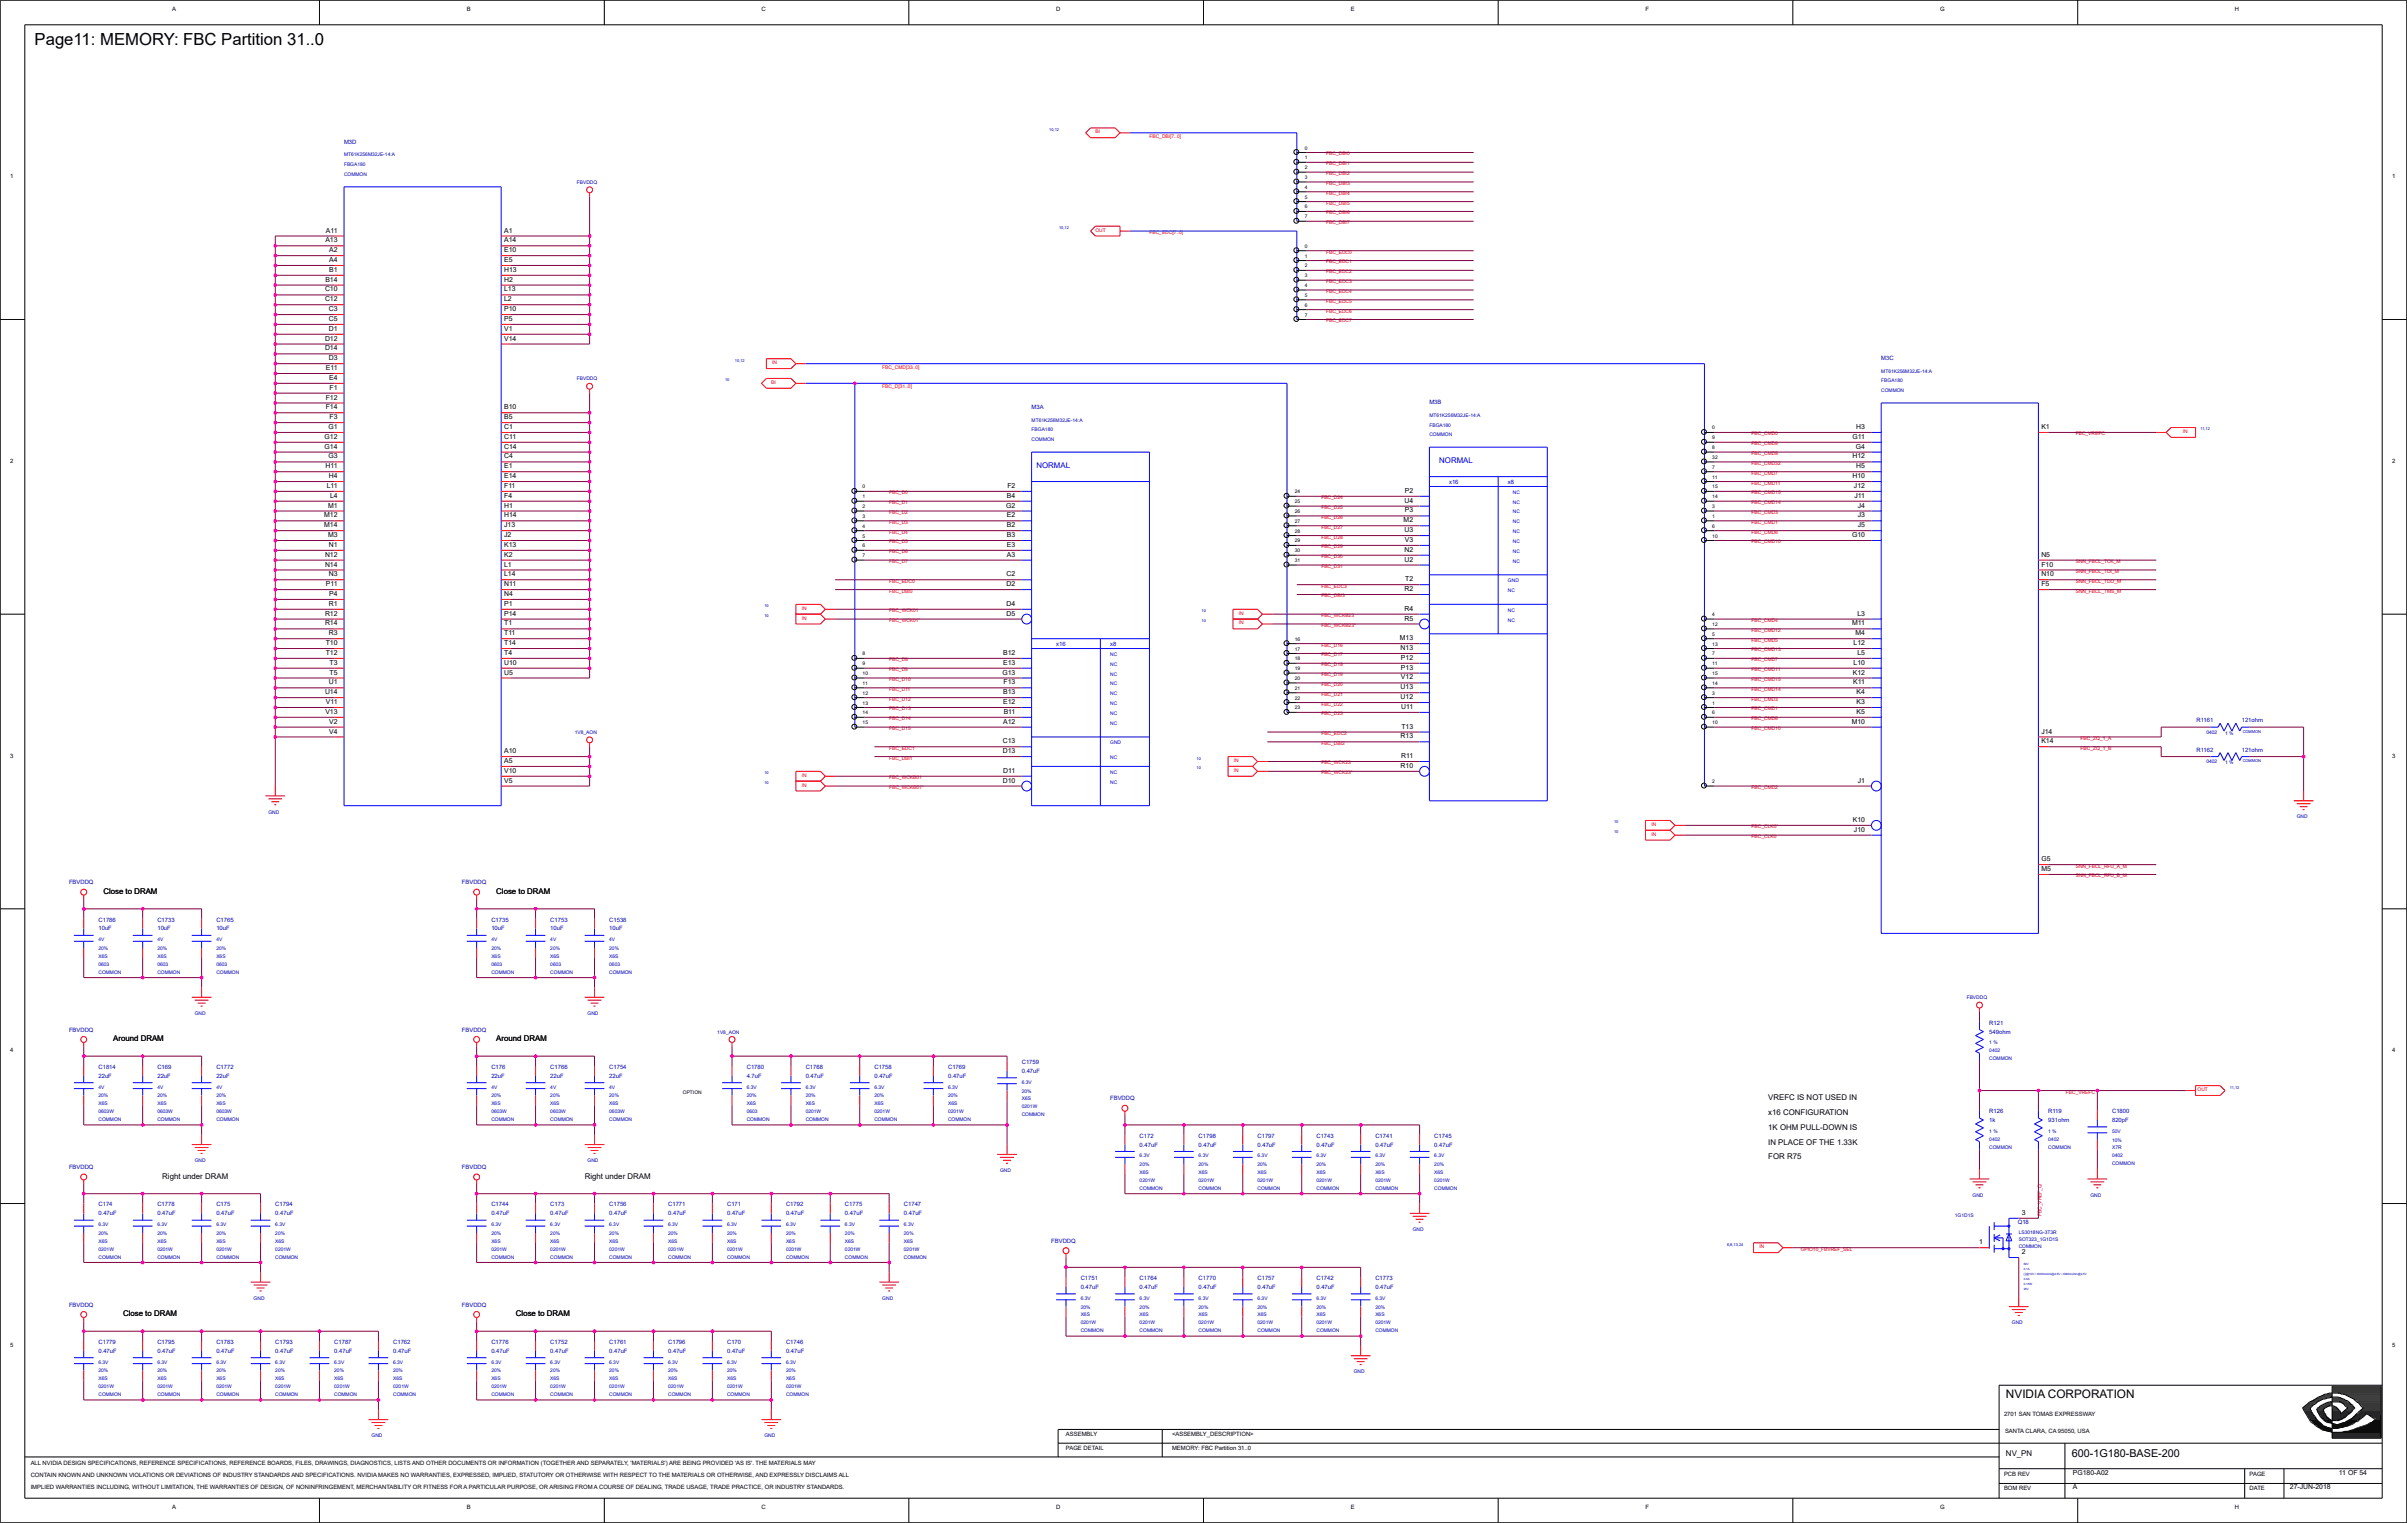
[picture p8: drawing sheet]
<svg xmlns="http://www.w3.org/2000/svg" width="271mm" height="172mm" viewBox="0 0 271 172" stroke-linecap="round" stroke-linejoin="round" font-family="sans-serif">
<defs><g id="words">
<text font-size="1.9" x="3.9" y="5.1">Page11: MEMORY: FBC Partition 31..0</text>
<text font-size="1.3" x="226.1" y="157.6">NVIDIA CORPORATION</text>
<text font-size="1.2" x="233.6" y="164.2">600-1G180-BASE-200</text>
<g font-size=".9" fill="#00f">
<text x="116.8" y="52.7">NORMAL</text>
<text x="162.2" y="52.2">NORMAL</text>
</g>
<g font-size=".9">
<text x="11.6" y="100.8">Close to DRAM</text>
<text x="55.9" y="100.8">Close to DRAM</text>
<text x="12.8" y="117.4">Around DRAM</text>
<text x="55.9" y="117.4">Around DRAM</text>
<text x="199.3" y="124">VREFC IS NOT USED IN</text>
<text x="199.3" y="125.7">x16 CONFIGURATION</text>
<text x="199.3" y="130.7">FOR R75</text>
<text x="199.3" y="127.4">1K OHM PULL-DOWN IS</text>
<text x="199.3" y="129">IN PLACE OF THE 1.33K</text>
<text x="18.3" y="132.9">Right under DRAM</text>
<text x="65.9" y="132.9">Right under DRAM</text>
<text x="13.9" y="148.4">Close to DRAM</text>
<text x="58.2" y="148.4">Close to DRAM</text>
<text x="226.1" y="164.1">NV_PN</text>
</g>
<g font-size=".8">
<text x="36.7" y="27.3">A13</text>
<text x="36.7" y="26.2">A11</text>
<text x="37.1" y="29.5">A4</text>
<text x="37.1" y="28.4">A2</text>
<text x="56.8" y="29.5">E5</text>
<text x="56.8" y="28.4">E10</text>
<text x="56.8" y="27.3">A14</text>
<text x="56.8" y="26.2">A1</text>
<text x="36.6" y="34">C12</text>
<text x="36.6" y="32.9">C10</text>
<text x="36.7" y="31.8">B14</text>
<text x="37.1" y="35.1">C3</text>
<text x="37.1" y="30.6">B1</text>
<text x="56.8" y="35.1">P10</text>
<text x="56.8" y="34">L2</text>
<text x="56.8" y="32.9">L13</text>
<text x="56.8" y="31.8">H2</text>
<text x="56.8" y="30.6">H13</text>
<text x="36.6" y="39.5">D14</text>
<text x="36.6" y="38.4">D12</text>
<text x="36.7" y="41.7">E11</text>
<text x="37.1" y="40.6">D3</text>
<text x="37.1" y="37.3">D1</text>
<text x="37.1" y="36.2">C5</text>
<text x="56.8" y="38.4">V14</text>
<text x="56.8" y="37.3">V1</text>
<text x="56.8" y="36.2">P5</text>
<text x="36.7" y="46.1">F14</text>
<text x="36.7" y="45">F12</text>
<text x="37.1" y="42.8">E4</text>
<text x="37.2" y="47.3">F3</text>
<text x="37.2" y="43.9">F1</text>
<text x="56.8" y="47.3">B5</text>
<text x="56.8" y="46.1">B10</text>
<text x="36.6" y="50.6">G14</text>
<text x="36.6" y="49.5">G12</text>
<text x="36.7" y="52.8">H11</text>
<text x="37" y="51.7">G3</text>
<text x="37" y="48.4">G1</text>
<text x="37.1" y="53.9">H4</text>
<text x="56.8" y="53.9">E14</text>
<text x="56.8" y="52.8">E1</text>
<text x="56.8" y="51.7">C4</text>
<text x="56.8" y="50.6">C14</text>
<text x="56.8" y="49.5">C11</text>
<text x="56.8" y="48.4">C1</text>
<text x="208.8" y="53.9">H10</text>
<text x="208.8" y="51.7">H12</text>
<text x="208.8" y="49.5">G11</text>
<text x="209.2" y="50.6">G4</text>
<text x="209.3" y="52.8">H5</text>
<text x="209.3" y="48.4">H3</text>
<text x="230.1" y="48.4">K1</text>
<text x="36.6" y="59.4">M14</text>
<text x="36.6" y="58.3">M12</text>
<text x="36.8" y="55">L11</text>
<text x="37" y="57.2">M1</text>
<text x="37.2" y="56.1">L4</text>
<text x="56.8" y="59.4">J13</text>
<text x="56.8" y="58.3">H14</text>
<text x="56.8" y="57.2">H1</text>
<text x="56.8" y="56.1">F4</text>
<text x="56.8" y="55">F11</text>
<text x="113.4" y="57.2">G2</text>
<text x="113.5" y="59.4">B2</text>
<text x="113.5" y="58.3">E2</text>
<text x="113.5" y="56.1">B4</text>
<text x="113.6" y="55">F2</text>
<text x="158.2" y="58.9">M2</text>
<text x="158.3" y="60">U3</text>
<text x="158.3" y="56.7">U4</text>
<text x="158.4" y="57.8">P3</text>
<text x="158.4" y="55.6">P2</text>
<text x="209" y="55">J12</text>
<text x="209.1" y="56.1">J11</text>
<text x="209.4" y="59.4">J5</text>
<text x="209.4" y="58.3">J3</text>
<text x="209.4" y="57.2">J4</text>
<text x="36.6" y="63.9">N14</text>
<text x="36.6" y="62.8">N12</text>
<text x="37" y="60.5">M3</text>
<text x="37.1" y="65">N3</text>
<text x="37.1" y="61.6">N1</text>
<text x="56.8" y="65">L14</text>
<text x="56.8" y="63.9">L1</text>
<text x="56.8" y="62.8">K2</text>
<text x="56.8" y="61.6">K13</text>
<text x="56.8" y="60.5">J2</text>
<text x="113.5" y="65">C2</text>
<text x="113.5" y="62.8">A3</text>
<text x="113.5" y="61.6">E3</text>
<text x="113.5" y="60.5">B3</text>
<text x="158.3" y="63.3">U2</text>
<text x="158.3" y="62.2">N2</text>
<text x="158.4" y="61.1">V3</text>
<text x="158.4" y="65.5">T2</text>
<text x="208.8" y="60.5">G10</text>
<text x="230.1" y="65">N10</text>
<text x="230.1" y="63.9">F10</text>
<text x="230.1" y="62.8">N5</text>
<text x="36.6" y="70.5">R14</text>
<text x="36.6" y="69.4">R12</text>
<text x="36.7" y="66.1">P11</text>
<text x="37.1" y="71.6">R3</text>
<text x="37.1" y="68.3">R1</text>
<text x="37.1" y="67.2">P4</text>
<text x="56.8" y="71.6">T11</text>
<text x="56.8" y="70.5">T1</text>
<text x="56.8" y="69.4">P14</text>
<text x="56.8" y="68.3">P1</text>
<text x="56.8" y="67.2">N4</text>
<text x="56.8" y="66.1">N11</text>
<text x="113.5" y="69.4">D5</text>
<text x="113.5" y="68.3">D4</text>
<text x="113.5" y="66.1">D2</text>
<text x="158.3" y="70">R5</text>
<text x="158.3" y="68.8">R4</text>
<text x="158.3" y="66.6">R2</text>
<text x="208.8" y="70.5">M11</text>
<text x="209.2" y="71.6">M4</text>
<text x="209.4" y="69.4">L3</text>
<text x="230.1" y="66.1">F5</text>
<text x="36.7" y="73.8">T12</text>
<text x="36.7" y="72.7">T10</text>
<text x="37.1" y="77.2">U1</text>
<text x="37.2" y="76">T5</text>
<text x="37.2" y="74.9">T3</text>
<text x="56.8" y="76">U5</text>
<text x="56.8" y="74.9">U10</text>
<text x="56.8" y="73.8">T4</text>
<text x="56.8" y="72.7">T14</text>
<text x="113" y="76">G13</text>
<text x="113.1" y="74.9">E13</text>
<text x="113.1" y="73.8">B12</text>
<text x="113.1" y="77.2">F13</text>
<text x="157.8" y="72.2">M13</text>
<text x="157.9" y="77.7">U13</text>
<text x="157.9" y="73.3">N13</text>
<text x="157.9" y="76.6">V12</text>
<text x="157.9" y="75.5">P13</text>
<text x="157.9" y="74.4">P12</text>
<text x="208.9" y="76">K12</text>
<text x="208.9" y="77.2">K11</text>
<text x="209" y="74.9">L10</text>
<text x="209" y="72.7">L12</text>
<text x="209.4" y="73.8">L5</text>
<text x="36.6" y="78.3">U14</text>
<text x="36.7" y="80.5">V13</text>
<text x="36.7" y="79.4">V11</text>
<text x="37.1" y="82.7">V4</text>
<text x="37.1" y="81.6">V2</text>
<text x="113" y="83.8">C13</text>
<text x="113.1" y="81.6">A12</text>
<text x="113.1" y="79.4">E12</text>
<text x="113.1" y="78.3">B13</text>
<text x="113.1" y="80.5">B11</text>
<text x="157.9" y="83.2">R13</text>
<text x="157.9" y="78.8">U12</text>
<text x="157.9" y="79.9">U11</text>
<text x="158" y="82.1">T13</text>
<text x="208.7" y="81.6">M10</text>
<text x="209.3" y="80.5">K5</text>
<text x="209.3" y="79.4">K3</text>
<text x="209.3" y="78.3">K4</text>
<text x="230.1" y="83.8">K14</text>
<text x="230.1" y="82.7">J14</text>
<text x="56.8" y="88.2">V5</text>
<text x="56.8" y="87.1">V10</text>
<text x="56.8" y="86">A5</text>
<text x="56.8" y="84.9">A10</text>
<text x="113" y="88.2">D10</text>
<text x="113" y="84.9">D13</text>
<text x="113.1" y="87.1">D11</text>
<text x="157.9" y="86.6">R10</text>
<text x="157.9" y="85.5">R11</text>
<text x="209.4" y="88.2">J1</text>
<text x="208.9" y="92.7">K10</text>
<text x="209" y="93.8">J10</text>
<text x="230.1" y="98.2">M5</text>
<text x="230.1" y="97.1">G5</text>
<text x="227.9" y="136.9">3</text>
<text x="223.1" y="140.3">1</text>
<text x="227.9" y="141.4">2</text>
<text x="233.7" y="167.9">A</text>
<text x="233.7" y="166.2">PG180-A02</text>
<text x="258.1" y="167.9">27-JUN-2018</text>
<text x="263.7" y="166.2">11 OF 54</text>
</g>
<g font-size=".7">
<text x="19.4" y="1.2">A</text>
<text x="52.6" y="1.2">B</text>
<text x="85.8" y="1.2">C</text>
<text x="119.1" y="1.2">D</text>
<text x="152.3" y="1.2">E</text>
<text x="185.5" y="1.2">F</text>
<text x="218.7" y="1.2">G</text>
<text x="251.9" y="1.2">H</text>
<text x="1.1" y="20.1">1</text>
<text x="269.7" y="20.1">1</text>
<text x="1.1" y="52.2">2</text>
<text x="269.7" y="52.2">2</text>
<text x="1.1" y="85.4">3</text>
<text x="269.7" y="85.4">3</text>
<text x="1.1" y="118.6">4</text>
<text x="269.7" y="118.6">4</text>
<text x="1.1" y="151.8">5</text>
<text x="269.7" y="151.8">5</text>
<text x="120.2" y="161.9">ASSEMBLY</text>
<text x="132.1" y="161.9">&lt;ASSEMBLY_DESCRIPTION&gt;</text>
<text x="225.9" y="159.6">2701 SAN TOMAS EXPRESSWAY</text>
<text x="226" y="161.6">SANTA CLARA, CA 95050, USA</text>
<text x="3.5" y="165.1">ALL NVIDIA DESIGN SPECIFICATIONS, REFERENCE SPECIFICATIONS, REFERENCE BOARDS, FILES, DRAWINGS, DIAGNOSTICS, LISTS AND OTHER DOCUMENTS OR INFORMATION (TOGETHER AND SEPARATELY, 'MATERIALS') ARE BEING PROVIDED 'AS IS'. THE MATERIALS MAY</text>
<text x="3.5" y="167.9">IMPLIED WARRANTIES INCLUDING, WITHOUT LIMITATION, THE WARRANTIES OF DESIGN, OF NONINFRINGEMENT, MERCHANTABILITY OR FITNESS FOR A PARTICULAR PURPOSE, OR ARISING FROM A COURSE OF DEALING, TRADE USAGE, TRADE PRACTICE, OR INDUSTRY STANDARDS.</text>
<text x="3.5" y="166.5">CONTAIN KNOWN AND UNKNOWN VIOLATIONS OR DEVIATIONS OF INDUSTRY STANDARDS AND SPECIFICATIONS. NVIDIA MAKES NO WARRANTIES, EXPRESSED, IMPLIED, STATUTORY OR OTHERWISE WITH RESPECT TO THE MATERIALS OR OTHERWISE, AND EXPRESSLY DISCLAIMS ALL</text>
<text x="120.2" y="163.5">PAGE DETAIL</text>
<text x="132.1" y="163.5">MEMORY: FBC Partition 31..0</text>
<text x="225.9" y="166.3">PCB REV</text>
<text x="253.6" y="166.3">PAGE</text>
<text x="19.4" y="170.1">A</text>
<text x="52.6" y="170.1">B</text>
<text x="85.8" y="170.1">C</text>
<text x="119.1" y="170.1">D</text>
<text x="152.3" y="170.1">E</text>
<text x="185.5" y="170.1">F</text>
<text x="218.7" y="170.1">G</text>
<text x="225.9" y="168">BOM REV</text>
<text x="251.9" y="170.1">H</text>
<text x="253.6" y="168">DATE</text>
</g>
<g font-size=".7" fill="#0000a0">
<text x="38.8" y="16.2">M3D</text>
<text x="212.1" y="40.6">M3C</text>
<text x="116.3" y="46.1">M3A</text>
<text x="161.1" y="45.5">M3B</text>
<text x="247.6" y="81.4">R1161</text>
<text x="252.7" y="81.4">121ohm</text>
<text x="247.6" y="84.7">R1162</text>
<text x="252.7" y="84.7">121ohm</text>
<text x="7.8" y="99.7">FBVDDQ</text>
<text x="52.1" y="99.7">FBVDDQ</text>
<text x="11.1" y="103.9">C1786</text>
<text x="11.1" y="104.9">10uF</text>
<text x="17.7" y="103.9">C1733</text>
<text x="17.7" y="104.9">10uF</text>
<text x="24.4" y="103.9">C1765</text>
<text x="24.4" y="104.9">10uF</text>
<text x="55.4" y="103.9">C1735</text>
<text x="55.4" y="104.9">10uF</text>
<text x="62" y="103.9">C1753</text>
<text x="62" y="104.9">10uF</text>
<text x="68.7" y="103.9">C1538</text>
<text x="68.7" y="104.9">10uF</text>
<text x="7.8" y="116.3">FBVDDQ</text>
<text x="52.1" y="116.3">FBVDDQ</text>
<text x="115.2" y="119.9">C1759</text>
<text x="224.3" y="115.5">R121</text>
<text x="224.3" y="116.5">549ohm</text>
<text x="11.1" y="120.5">C1814</text>
<text x="11.1" y="121.5">22uF</text>
<text x="17.7" y="120.5">C169</text>
<text x="17.7" y="121.5">22uF</text>
<text x="24.4" y="120.5">C1772</text>
<text x="24.4" y="121.5">22uF</text>
<text x="55.4" y="120.5">C176</text>
<text x="55.4" y="121.5">22uF</text>
<text x="62" y="120.5">C1766</text>
<text x="62" y="121.5">22uF</text>
<text x="68.7" y="120.5">C1754</text>
<text x="68.7" y="121.5">22uF</text>
<text x="84.2" y="120.5">C1780</text>
<text x="84.2" y="121.5">4.7uF</text>
<text x="90.8" y="120.5">C1768</text>
<text x="90.8" y="121.5">0.47uF</text>
<text x="98.6" y="120.5">C1758</text>
<text x="98.6" y="121.5">0.47uF</text>
<text x="106.9" y="120.5">C1769</text>
<text x="106.9" y="121.5">0.47uF</text>
<text x="115.2" y="120.9">0.47uF</text>
<text x="125.2" y="124">FBVDDQ</text>
<text x="224.3" y="125.5">R126</text>
<text x="230.9" y="125.5">R119</text>
<text x="238.1" y="125.5">C1800</text>
<text x="7.8" y="131.8">FBVDDQ</text>
<text x="52.1" y="131.8">FBVDDQ</text>
<text x="128.5" y="128.3">C172</text>
<text x="128.5" y="129.2">0.47uF</text>
<text x="135.1" y="128.3">C1798</text>
<text x="135.1" y="129.2">0.47uF</text>
<text x="141.8" y="128.3">C1797</text>
<text x="141.8" y="129.2">0.47uF</text>
<text x="148.4" y="128.3">C1743</text>
<text x="148.4" y="129.2">0.47uF</text>
<text x="155" y="128.3">C1741</text>
<text x="155" y="129.2">0.47uF</text>
<text x="161.7" y="128.3">C1745</text>
<text x="161.7" y="129.2">0.47uF</text>
<text x="224.3" y="126.5">1k</text>
<text x="230.9" y="126.5">931ohm</text>
<text x="238.1" y="126.5">820pF</text>
<text x="11.1" y="136">C174</text>
<text x="11.1" y="137">0.47uF</text>
<text x="17.7" y="136">C1778</text>
<text x="17.7" y="137">0.47uF</text>
<text x="24.4" y="136">C175</text>
<text x="24.4" y="137">0.47uF</text>
<text x="31" y="136">C1794</text>
<text x="31" y="137">0.47uF</text>
<text x="55.4" y="136">C1744</text>
<text x="55.4" y="137">0.47uF</text>
<text x="62" y="136">C173</text>
<text x="62" y="137">0.47uF</text>
<text x="68.7" y="136">C1756</text>
<text x="68.7" y="137">0.47uF</text>
<text x="75.3" y="136">C1771</text>
<text x="75.3" y="137">0.47uF</text>
<text x="82" y="136">C171</text>
<text x="82" y="137">0.47uF</text>
<text x="88.6" y="136">C1792</text>
<text x="88.6" y="137">0.47uF</text>
<text x="95.3" y="136">C1775</text>
<text x="95.3" y="137">0.47uF</text>
<text x="101.9" y="136">C1747</text>
<text x="101.9" y="137">0.47uF</text>
<text x="227.5" y="138">Q18</text>
<text x="118.5" y="140.1">FBVDDQ</text>
<text x="7.8" y="147.3">FBVDDQ</text>
<text x="52.1" y="147.3">FBVDDQ</text>
<text x="121.8" y="144.3">C1751</text>
<text x="121.8" y="145.3">0.47uF</text>
<text x="128.5" y="144.3">C1764</text>
<text x="128.5" y="145.3">0.47uF</text>
<text x="135.1" y="144.3">C1770</text>
<text x="135.1" y="145.3">0.47uF</text>
<text x="141.8" y="144.3">C1757</text>
<text x="141.8" y="145.3">0.47uF</text>
<text x="148.4" y="144.3">C1742</text>
<text x="148.4" y="145.3">0.47uF</text>
<text x="155" y="144.3">C1773</text>
<text x="155" y="145.3">0.47uF</text>
<text x="11.1" y="151.5">C1779</text>
<text x="11.1" y="152.5">0.47uF</text>
<text x="17.7" y="151.5">C1795</text>
<text x="17.7" y="152.5">0.47uF</text>
<text x="24.4" y="151.5">C1783</text>
<text x="24.4" y="152.5">0.47uF</text>
<text x="31" y="151.5">C1793</text>
<text x="31" y="152.5">0.47uF</text>
<text x="37.7" y="151.5">C1787</text>
<text x="37.7" y="152.5">0.47uF</text>
<text x="44.3" y="151.5">C1762</text>
<text x="44.3" y="152.5">0.47uF</text>
<text x="55.4" y="151.5">C1776</text>
<text x="55.4" y="152.5">0.47uF</text>
<text x="62" y="151.5">C1752</text>
<text x="62" y="152.5">0.47uF</text>
<text x="68.7" y="151.5">C1761</text>
<text x="68.7" y="152.5">0.47uF</text>
<text x="75.3" y="151.5">C1796</text>
<text x="75.3" y="152.5">0.47uF</text>
<text x="82" y="151.5">C170</text>
<text x="82" y="152.5">0.47uF</text>
<text x="88.6" y="151.5">C1746</text>
<text x="88.6" y="152.5">0.47uF</text>
</g>
<g font-size=".7" fill="#00f">
<text x="163.4" y="54.5">x16</text>
<text x="170" y="54.5">x8</text>
<text x="119.1" y="72.8">x16</text>
<text x="125.2" y="72.8">x8</text>
</g>
<g font-size=".6" fill="#0000a0">
<text x="38.8" y="17.6">MT61K256M32JE-14:A</text>
<text x="38.8" y="18.7">FBGA180</text>
<text x="38.8" y="19.8">COMMON</text>
<text x="65" y="20.7">FBVDDQ</text>
<text x="212.1" y="42">MT61K256M32JE-14:A</text>
<text x="65" y="42.9">FBVDDQ</text>
<text x="116.3" y="47.5">MT61K256M32JE-14:A</text>
<text x="161.1" y="47">MT61K256M32JE-14:A</text>
<text x="212.1" y="43.1">FBGA180</text>
<text x="212.1" y="44.2">COMMON</text>
<text x="116.3" y="49.7">COMMON</text>
<text x="116.3" y="48.6">FBGA180</text>
<text x="161.1" y="48.1">FBGA180</text>
<text x="161.1" y="49.2">COMMON</text>
<text x="64.8" y="82.7">1V8_AON</text>
<text x="248.7" y="82.7">0402</text>
<text x="250.8" y="82.9">1 %</text>
<text x="248.7" y="86.1">0402</text>
<text x="250.8" y="86.2">1 %</text>
<text x="30.3" y="91.7">GND</text>
<text x="258.9" y="92.3">GND</text>
<text x="11.1" y="108">X6S</text>
<text x="11.1" y="107.1">20%</text>
<text x="11.1" y="106.1">4V</text>
<text x="17.7" y="106.1">4V</text>
<text x="17.7" y="108">X6S</text>
<text x="17.7" y="107.1">20%</text>
<text x="24.4" y="107.1">20%</text>
<text x="24.4" y="106.1">4V</text>
<text x="24.4" y="108">X6S</text>
<text x="55.4" y="108">X6S</text>
<text x="55.4" y="107.1">20%</text>
<text x="55.4" y="106.1">4V</text>
<text x="62" y="106.1">4V</text>
<text x="62" y="108">X6S</text>
<text x="62" y="107.1">20%</text>
<text x="68.7" y="107.1">20%</text>
<text x="68.7" y="106.1">4V</text>
<text x="68.7" y="108">X6S</text>
<text x="11.1" y="109.8">COMMON</text>
<text x="11.1" y="108.9">0603</text>
<text x="17.7" y="108.9">0603</text>
<text x="17.7" y="109.8">COMMON</text>
<text x="24.4" y="108.9">0603</text>
<text x="24.4" y="109.8">COMMON</text>
<text x="55.4" y="108.9">0603</text>
<text x="55.4" y="109.8">COMMON</text>
<text x="62" y="108.9">0603</text>
<text x="62" y="109.8">COMMON</text>
<text x="68.7" y="109.8">COMMON</text>
<text x="68.7" y="108.9">0603</text>
<text x="221.7" y="112.6">FBVDDQ</text>
<text x="22" y="114.4">GND</text>
<text x="66.2" y="114.4">GND</text>
<text x="80.9" y="116.5">1V8_AON</text>
<text x="224.3" y="119.5">COMMON</text>
<text x="224.3" y="117.7">1 %</text>
<text x="224.3" y="118.6">0402</text>
<text x="11.1" y="124.6">X6S</text>
<text x="11.1" y="125.5">0603W</text>
<text x="11.1" y="123.7">20%</text>
<text x="11.1" y="122.7">4V</text>
<text x="17.7" y="125.5">0603W</text>
<text x="17.7" y="124.6">X6S</text>
<text x="17.7" y="123.7">20%</text>
<text x="17.7" y="122.7">4V</text>
<text x="24.4" y="124.6">X6S</text>
<text x="24.4" y="125.5">0603W</text>
<text x="24.4" y="123.7">20%</text>
<text x="24.4" y="122.7">4V</text>
<text x="55.4" y="123.7">20%</text>
<text x="55.4" y="124.6">X6S</text>
<text x="55.4" y="125.5">0603W</text>
<text x="55.4" y="122.7">4V</text>
<text x="62" y="124.6">X6S</text>
<text x="62" y="125.5">0603W</text>
<text x="62" y="123.7">20%</text>
<text x="62" y="122.7">4V</text>
<text x="68.7" y="124.6">X6S</text>
<text x="68.7" y="125.5">0603W</text>
<text x="68.7" y="123.7">20%</text>
<text x="68.7" y="122.7">4V</text>
<text x="84.2" y="123.7">20%</text>
<text x="84.2" y="124.6">X6S</text>
<text x="84.2" y="125.5">0603</text>
<text x="84.2" y="122.7">6.3V</text>
<text x="90.8" y="125.5">0201W</text>
<text x="90.8" y="123.7">20%</text>
<text x="90.8" y="122.7">6.3V</text>
<text x="90.8" y="124.6">X6S</text>
<text x="98.6" y="125.5">0201W</text>
<text x="98.6" y="123.7">20%</text>
<text x="98.6" y="122.7">6.3V</text>
<text x="98.6" y="124.6">X6S</text>
<text x="106.9" y="125.5">0201W</text>
<text x="106.9" y="123.7">20%</text>
<text x="106.9" y="122.7">6.3V</text>
<text x="106.9" y="124.6">X6S</text>
<text x="115.2" y="124.9">0201W</text>
<text x="115.2" y="123.2">20%</text>
<text x="115.2" y="122.2">6.3V</text>
<text x="115.2" y="124">X6S</text>
<text x="115.2" y="125.8">COMMON</text>
<text x="11.1" y="126.4">COMMON</text>
<text x="17.7" y="126.4">COMMON</text>
<text x="22" y="131">GND</text>
<text x="24.4" y="126.4">COMMON</text>
<text x="55.4" y="126.4">COMMON</text>
<text x="62" y="126.4">COMMON</text>
<text x="66.2" y="131">GND</text>
<text x="68.7" y="126.4">COMMON</text>
<text x="84.2" y="126.4">COMMON</text>
<text x="90.8" y="126.4">COMMON</text>
<text x="98.6" y="126.4">COMMON</text>
<text x="106.9" y="126.4">COMMON</text>
<text x="128.5" y="130.5">6.3V</text>
<text x="128.5" y="131.5">20%</text>
<text x="135.1" y="130.5">6.3V</text>
<text x="135.1" y="131.5">20%</text>
<text x="141.8" y="130.5">6.3V</text>
<text x="141.8" y="131.5">20%</text>
<text x="148.4" y="130.5">6.3V</text>
<text x="148.4" y="131.5">20%</text>
<text x="155" y="130.5">6.3V</text>
<text x="155" y="131.5">20%</text>
<text x="161.7" y="130.5">6.3V</text>
<text x="161.7" y="131.5">20%</text>
<text x="224.3" y="129.5">COMMON</text>
<text x="224.3" y="127.7">1 %</text>
<text x="224.3" y="128.6">0402</text>
<text x="230.9" y="129.5">COMMON</text>
<text x="230.9" y="128.6">0402</text>
<text x="230.9" y="127.7">1 %</text>
<text x="238.1" y="128.7">10%</text>
<text x="238.1" y="127.7">50V</text>
<text x="238.1" y="129.6">X7R</text>
<text x="238.1" y="130.5">0402</text>
<text x="238.1" y="131.4">COMMON</text>
<text x="112.7" y="132.1">GND</text>
<text x="128.5" y="134.1">COMMON</text>
<text x="128.5" y="132.3">X6S</text>
<text x="128.5" y="133.2">0201W</text>
<text x="135.1" y="134.1">COMMON</text>
<text x="135.1" y="132.3">X6S</text>
<text x="135.1" y="133.2">0201W</text>
<text x="141.8" y="134.1">COMMON</text>
<text x="141.8" y="132.3">X6S</text>
<text x="141.8" y="133.2">0201W</text>
<text x="148.4" y="134.1">COMMON</text>
<text x="148.4" y="132.3">X6S</text>
<text x="148.4" y="133.2">0201W</text>
<text x="155" y="134.1">COMMON</text>
<text x="155" y="132.3">X6S</text>
<text x="155" y="133.2">0201W</text>
<text x="161.7" y="134.1">COMMON</text>
<text x="161.7" y="132.3">X6S</text>
<text x="161.7" y="133.2">0201W</text>
<text x="220.4" y="137.2">1G1D1S</text>
<text x="222.4" y="134.9">GND</text>
<text x="235.7" y="134.9">GND</text>
<text x="11.1" y="141">0201W</text>
<text x="11.1" y="139.2">20%</text>
<text x="11.1" y="138.2">6.3V</text>
<text x="11.1" y="140.1">X6S</text>
<text x="11.1" y="141.9">COMMON</text>
<text x="17.7" y="141">0201W</text>
<text x="17.7" y="139.2">20%</text>
<text x="17.7" y="138.2">6.3V</text>
<text x="17.7" y="140.1">X6S</text>
<text x="17.7" y="141.9">COMMON</text>
<text x="24.4" y="141.9">COMMON</text>
<text x="24.4" y="141">0201W</text>
<text x="24.4" y="139.2">20%</text>
<text x="24.4" y="138.2">6.3V</text>
<text x="24.4" y="140.1">X6S</text>
<text x="31" y="141.9">COMMON</text>
<text x="31" y="140.1">X6S</text>
<text x="31" y="141">0201W</text>
<text x="31" y="139.2">20%</text>
<text x="31" y="138.2">6.3V</text>
<text x="55.4" y="141">0201W</text>
<text x="55.4" y="139.2">20%</text>
<text x="55.4" y="138.2">6.3V</text>
<text x="55.4" y="140.1">X6S</text>
<text x="55.4" y="141.9">COMMON</text>
<text x="62" y="141">0201W</text>
<text x="62" y="139.2">20%</text>
<text x="62" y="138.2">6.3V</text>
<text x="62" y="140.1">X6S</text>
<text x="62" y="141.9">COMMON</text>
<text x="68.7" y="141">0201W</text>
<text x="68.7" y="139.2">20%</text>
<text x="68.7" y="138.2">6.3V</text>
<text x="68.7" y="140.1">X6S</text>
<text x="68.7" y="141.9">COMMON</text>
<text x="75.3" y="141">0201W</text>
<text x="75.3" y="139.2">20%</text>
<text x="75.3" y="138.2">6.3V</text>
<text x="75.3" y="140.1">X6S</text>
<text x="75.3" y="141.9">COMMON</text>
<text x="82" y="141">0201W</text>
<text x="82" y="139.2">20%</text>
<text x="82" y="138.2">6.3V</text>
<text x="82" y="140.1">X6S</text>
<text x="82" y="141.9">COMMON</text>
<text x="88.6" y="141">0201W</text>
<text x="88.6" y="139.2">20%</text>
<text x="88.6" y="138.2">6.3V</text>
<text x="88.6" y="140.1">X6S</text>
<text x="88.6" y="141.9">COMMON</text>
<text x="95.3" y="141">0201W</text>
<text x="95.3" y="139.2">20%</text>
<text x="95.3" y="138.2">6.3V</text>
<text x="95.3" y="140.1">X6S</text>
<text x="95.3" y="141.9">COMMON</text>
<text x="101.9" y="141">0201W</text>
<text x="101.9" y="139.2">20%</text>
<text x="101.9" y="138.2">6.3V</text>
<text x="101.9" y="140.1">X6S</text>
<text x="101.9" y="141.9">COMMON</text>
<text x="159.3" y="138.8">GND</text>
<text x="227.6" y="139.1">LS3018NG-3T3R</text>
<text x="227.6" y="140.7">COMMON</text>
<text x="227.6" y="139.9">SOT323_1G1D1S</text>
<text x="28.6" y="146.5">GND</text>
<text x="99.5" y="146.5">GND</text>
<text x="121.8" y="149.3">0201W</text>
<text x="121.8" y="147.5">20%</text>
<text x="121.8" y="146.5">6.3V</text>
<text x="121.8" y="148.4">X6S</text>
<text x="128.5" y="149.3">0201W</text>
<text x="128.5" y="147.5">20%</text>
<text x="128.5" y="146.5">6.3V</text>
<text x="128.5" y="148.4">X6S</text>
<text x="135.1" y="149.3">0201W</text>
<text x="135.1" y="147.5">20%</text>
<text x="135.1" y="146.5">6.3V</text>
<text x="135.1" y="148.4">X6S</text>
<text x="141.8" y="149.3">0201W</text>
<text x="141.8" y="147.5">20%</text>
<text x="141.8" y="146.5">6.3V</text>
<text x="141.8" y="148.4">X6S</text>
<text x="148.4" y="149.3">0201W</text>
<text x="148.4" y="147.5">20%</text>
<text x="148.4" y="146.5">6.3V</text>
<text x="148.4" y="148.4">X6S</text>
<text x="155" y="149.3">0201W</text>
<text x="155" y="147.5">20%</text>
<text x="155" y="146.5">6.3V</text>
<text x="155" y="148.4">X6S</text>
<text x="226.8" y="149.3">GND</text>
<text x="11.1" y="154.7">20%</text>
<text x="11.1" y="153.7">6.3V</text>
<text x="11.1" y="155.6">X6S</text>
<text x="17.7" y="154.7">20%</text>
<text x="17.7" y="153.7">6.3V</text>
<text x="17.7" y="155.6">X6S</text>
<text x="24.4" y="155.6">X6S</text>
<text x="24.4" y="153.7">6.3V</text>
<text x="24.4" y="154.7">20%</text>
<text x="31" y="154.7">20%</text>
<text x="31" y="153.7">6.3V</text>
<text x="31" y="155.6">X6S</text>
<text x="37.7" y="154.7">20%</text>
<text x="37.7" y="153.7">6.3V</text>
<text x="37.7" y="155.6">X6S</text>
<text x="44.3" y="154.7">20%</text>
<text x="44.3" y="153.7">6.3V</text>
<text x="44.3" y="155.6">X6S</text>
<text x="55.4" y="154.7">20%</text>
<text x="55.4" y="153.7">6.3V</text>
<text x="55.4" y="155.6">X6S</text>
<text x="62" y="154.7">20%</text>
<text x="62" y="153.7">6.3V</text>
<text x="62" y="155.6">X6S</text>
<text x="68.7" y="154.7">20%</text>
<text x="68.7" y="153.7">6.3V</text>
<text x="68.7" y="155.6">X6S</text>
<text x="75.3" y="154.7">20%</text>
<text x="75.3" y="153.7">6.3V</text>
<text x="75.3" y="155.6">X6S</text>
<text x="82" y="154.7">20%</text>
<text x="82" y="153.7">6.3V</text>
<text x="82" y="155.6">X6S</text>
<text x="88.6" y="154.7">20%</text>
<text x="88.6" y="153.7">6.3V</text>
<text x="88.6" y="155.6">X6S</text>
<text x="121.8" y="150.2">COMMON</text>
<text x="128.5" y="150.2">COMMON</text>
<text x="135.1" y="150.2">COMMON</text>
<text x="141.8" y="150.2">COMMON</text>
<text x="148.4" y="150.2">COMMON</text>
<text x="152.6" y="154.8">GND</text>
<text x="155" y="150.2">COMMON</text>
<text x="11.1" y="156.5">0201W</text>
<text x="11.1" y="157.4">COMMON</text>
<text x="17.7" y="156.5">0201W</text>
<text x="17.7" y="157.4">COMMON</text>
<text x="24.4" y="156.5">0201W</text>
<text x="24.4" y="157.4">COMMON</text>
<text x="31" y="156.5">0201W</text>
<text x="31" y="157.4">COMMON</text>
<text x="37.7" y="156.5">0201W</text>
<text x="37.7" y="157.4">COMMON</text>
<text x="44.3" y="156.5">0201W</text>
<text x="44.3" y="157.4">COMMON</text>
<text x="55.4" y="156.5">0201W</text>
<text x="55.4" y="157.4">COMMON</text>
<text x="62" y="156.5">0201W</text>
<text x="62" y="157.4">COMMON</text>
<text x="68.7" y="156.5">0201W</text>
<text x="68.7" y="157.4">COMMON</text>
<text x="75.3" y="156.5">0201W</text>
<text x="75.3" y="157.4">COMMON</text>
<text x="82" y="156.5">0201W</text>
<text x="82" y="157.4">COMMON</text>
<text x="88.6" y="156.5">0201W</text>
<text x="88.6" y="157.4">COMMON</text>
<text x="41.9" y="162">GND</text>
<text x="86.2" y="162">GND</text>
</g>
<g font-size=".6" fill="#f00">
<text x="123.5" y="15">BI</text>
<text x="129.6" y="15.5">FBC_DBI[7..0]</text>
<text x="149.5" y="17.5">FBC_DBI0</text>
<text x="149.5" y="18.6">FBC_DBI1</text>
<text x="149.5" y="19.7">FBC_DBI2</text>
<text x="149.5" y="20.8">FBC_DBI3</text>
<text x="149.5" y="22">FBC_DBI4</text>
<text x="149.5" y="23.1">FBC_DBI5</text>
<text x="123.5" y="26.1">OUT</text>
<text x="129.6" y="26.4">FBC_EDC[7..0]</text>
<text x="149.5" y="24.2">FBC_DBI6</text>
<text x="149.5" y="25.3">FBC_DBI7</text>
<text x="149.5" y="28.6">FBC_EDC0</text>
<text x="149.5" y="29.7">FBC_EDC1</text>
<text x="149.5" y="30.8">FBC_EDC2</text>
<text x="149.5" y="31.9">FBC_EDC3</text>
<text x="149.5" y="33">FBC_EDC4</text>
<text x="149.5" y="34.1">FBC_EDC5</text>
<text x="149.5" y="35.2">FBC_EDC6</text>
<text x="87.1" y="41.1">IN</text>
<text x="99.5" y="41.6">FBC_CMD[33..0]</text>
<text x="149.5" y="36.3">FBC_EDC7</text>
<text x="86.9" y="43.3">BI</text>
<text x="99.5" y="43.8">FBC_D[31..0]</text>
<text x="197.5" y="49.1">FBC_CMD0</text>
<text x="197.5" y="52.4">FBC_CMD32</text>
<text x="197.5" y="53.5">FBC_CMD7</text>
<text x="197.5" y="51.3">FBC_CMD8</text>
<text x="197.5" y="50.2">FBC_CMD9</text>
<text x="234" y="49.1">FBC_VREFC</text>
<text x="246.1" y="48.8">IN</text>
<text x="100.2" y="55.7">FBC_D0</text>
<text x="100.2" y="56.8">FBC_D1</text>
<text x="100.2" y="57.9">FBC_D2</text>
<text x="100.2" y="59">FBC_D3</text>
<text x="149" y="56.3">FBC_D24</text>
<text x="149" y="57.4">FBC_D25</text>
<text x="149" y="58.5">FBC_D26</text>
<text x="149" y="59.6">FBC_D27</text>
<text x="197.5" y="54.6">FBC_CMD11</text>
<text x="197.5" y="56.8">FBC_CMD14</text>
<text x="197.5" y="55.7">FBC_CMD15</text>
<text x="197.5" y="59">FBC_CMD1</text>
<text x="197.5" y="57.9">FBC_CMD3</text>
<text x="100.2" y="60.2">FBC_D4</text>
<text x="100.2" y="61.3">FBC_D5</text>
<text x="100.2" y="62.4">FBC_D6</text>
<text x="100.2" y="63.5">FBC_D7</text>
<text x="100.2" y="65.7">FBC_EDC0</text>
<text x="149" y="60.7">FBC_D28</text>
<text x="149" y="61.8">FBC_D29</text>
<text x="149" y="62.9">FBC_D30</text>
<text x="149" y="64">FBC_D31</text>
<text x="197.5" y="61.3">FBC_CMD10</text>
<text x="197.5" y="60.2">FBC_CMD6</text>
<text x="234" y="63.5">SNN_FBCL_TCK_M</text>
<text x="234" y="64.6">SNN_FBCL_TDI_M</text>
<text x="234" y="65.7">SNN_FBCL_TDO_M</text>
<text x="90.4" y="69.8">IN</text>
<text x="90.4" y="68.7">IN</text>
<text x="100.2" y="66.8">FBC_DBI0</text>
<text x="100.2" y="69">FBC_WCK01</text>
<text x="100.2" y="70.1">FBC_WCK01*</text>
<text x="139.7" y="70.4">IN</text>
<text x="139.7" y="69.3">IN</text>
<text x="149" y="67.4">FBC_DBI3</text>
<text x="149" y="66.2">FBC_EDC3</text>
<text x="149" y="69.6">FBC_WCKB23</text>
<text x="149" y="70.7">FBC_WCKB23*</text>
<text x="197.5" y="71.2">FBC_CMD12</text>
<text x="197.5" y="70.1">FBC_CMD4</text>
<text x="234" y="66.8">SNN_FBCL_TMS_M</text>
<text x="100.2" y="76.8">FBC_D10</text>
<text x="100.2" y="77.9">FBC_D11</text>
<text x="100.2" y="74.5">FBC_D8</text>
<text x="100.2" y="75.7">FBC_D9</text>
<text x="149" y="72.9">FBC_D16</text>
<text x="149" y="74">FBC_D17</text>
<text x="149" y="75.1">FBC_D18</text>
<text x="149" y="76.2">FBC_D19</text>
<text x="149" y="77.3">FBC_D20</text>
<text x="197.5" y="75.7">FBC_CMD11</text>
<text x="197.5" y="73.4">FBC_CMD13</text>
<text x="197.5" y="77.9">FBC_CMD14</text>
<text x="197.5" y="76.8">FBC_CMD15</text>
<text x="197.5" y="72.3">FBC_CMD5</text>
<text x="197.5" y="74.5">FBC_CMD7</text>
<text x="100.2" y="79">FBC_D12</text>
<text x="100.2" y="80.1">FBC_D13</text>
<text x="100.2" y="81.2">FBC_D14</text>
<text x="100.2" y="82.3">FBC_D15</text>
<text x="149" y="78.4">FBC_D21</text>
<text x="149" y="79.5">FBC_D22</text>
<text x="149" y="80.6">FBC_D23</text>
<text x="149" y="84">FBC_DBI2</text>
<text x="149" y="82.9">FBC_EDC2</text>
<text x="197.5" y="82.3">FBC_CMD10</text>
<text x="197.5" y="80.1">FBC_CMD1</text>
<text x="197.5" y="79">FBC_CMD3</text>
<text x="197.5" y="81.2">FBC_CMD6</text>
<text x="234.6" y="83.4">FBC_ZQ_1_A</text>
<text x="90.4" y="88.7">IN</text>
<text x="90.4" y="87.6">IN</text>
<text x="100.2" y="85.6">FBC_DBI1</text>
<text x="100.2" y="84.5">FBC_EDC1</text>
<text x="100.2" y="87.8">FBC_WCKB01</text>
<text x="100.2" y="88.9">FBC_WCKB01*</text>
<text x="139.1" y="87">IN</text>
<text x="139.1" y="85.9">IN</text>
<text x="149" y="86.2">FBC_WCK23</text>
<text x="149" y="87.3">FBC_WCK23*</text>
<text x="197.5" y="88.9">FBC_CMD2</text>
<text x="234.6" y="84.5">FBC_ZQ_1_B</text>
<text x="186.2" y="94.2">IN</text>
<text x="186.2" y="93.1">IN</text>
<text x="197.5" y="94.5">FBC_CLK0</text>
<text x="197.5" y="93.4">FBC_CLK0*</text>
<text x="234" y="97.8">SNN_FBCL_RFU_A_M</text>
<text x="234" y="98.9">SNN_FBCL_RFU_B_M</text>
<text x="232.9" y="123.3">FBC_VREFC</text>
<text x="247.7" y="123">OUT</text>
<text x="230.1" y="137.1" transform="rotate(-90 230.1 137.1)">FBC_VREF_Q</text>
<text x="198.3" y="140.7">IN</text>
<text x="203" y="141">GPIO10_FBVREF_SEL</text>
</g>
<g font-size=".6">
<text x="147.1" y="18">1</text>
<text x="147.1" y="16.9">0</text>
<text x="147.1" y="23.5">6</text>
<text x="147.1" y="22.4">5</text>
<text x="147.1" y="21.3">4</text>
<text x="147.1" y="20.2">3</text>
<text x="147.1" y="19.1">2</text>
<text x="147.1" y="29">1</text>
<text x="147.1" y="27.9">0</text>
<text x="147.1" y="24.6">7</text>
<text x="147.1" y="35.7">7</text>
<text x="147.1" y="34.6">6</text>
<text x="147.1" y="33.5">5</text>
<text x="147.1" y="32.4">4</text>
<text x="147.1" y="31.3">3</text>
<text x="147.1" y="30.1">2</text>
<text x="193" y="54">11</text>
<text x="193" y="52.8">7</text>
<text x="193" y="51.7">32</text>
<text x="193" y="50.6">8</text>
<text x="193" y="49.5">9</text>
<text x="193" y="48.4">0</text>
<text x="97.2" y="59.5">4</text>
<text x="97.2" y="58.4">3</text>
<text x="97.2" y="57.3">2</text>
<text x="97.2" y="56.2">1</text>
<text x="97.2" y="55.1">0</text>
<text x="146" y="58.9">27</text>
<text x="146" y="57.8">26</text>
<text x="146" y="56.7">25</text>
<text x="146" y="55.6">24</text>
<text x="193" y="59.5">6</text>
<text x="193" y="58.4">1</text>
<text x="193" y="57.3">3</text>
<text x="193" y="56.2">14</text>
<text x="193" y="55.1">15</text>
<text x="97.2" y="62.8">7</text>
<text x="97.2" y="61.7">6</text>
<text x="97.2" y="60.6">5</text>
<text x="146" y="63.4">31</text>
<text x="146" y="62.3">30</text>
<text x="146" y="61.2">29</text>
<text x="146" y="60">28</text>
<text x="193" y="60.6">10</text>
<text x="193" y="71.7">5</text>
<text x="193" y="70.6">12</text>
<text x="193" y="69.5">4</text>
<text x="97.2" y="77.2">11</text>
<text x="97.2" y="76.1">10</text>
<text x="97.2" y="75">9</text>
<text x="97.2" y="73.9">8</text>
<text x="146" y="77.8">21</text>
<text x="146" y="76.7">20</text>
<text x="146" y="75.5">19</text>
<text x="146" y="74.4">18</text>
<text x="146" y="73.3">17</text>
<text x="146" y="72.2">16</text>
<text x="193" y="77.2">14</text>
<text x="193" y="76.1">15</text>
<text x="193" y="75">11</text>
<text x="193" y="73.9">7</text>
<text x="193" y="72.8">13</text>
<text x="97.2" y="81.6">15</text>
<text x="97.2" y="80.5">14</text>
<text x="97.2" y="79.4">13</text>
<text x="97.2" y="78.3">12</text>
<text x="146" y="80">23</text>
<text x="146" y="78.9">22</text>
<text x="193" y="81.6">10</text>
<text x="193" y="80.5">6</text>
<text x="193" y="79.4">1</text>
<text x="193" y="78.3">3</text>
<text x="193" y="88.3">2</text>
<text x="77" y="123.4">OPTION</text>
</g>
<g font-size=".6" fill="#00f">
<text x="170.6" y="57.9">NC</text>
<text x="170.6" y="56.8">NC</text>
<text x="170.6" y="55.7">NC</text>
<text x="170.6" y="59">NC</text>
<text x="170" y="65.6">GND</text>
<text x="170.6" y="60.1">NC</text>
<text x="170.6" y="63.4">NC</text>
<text x="170.6" y="61.2">NC</text>
<text x="170.6" y="62.3">NC</text>
<text x="170" y="70.1">NC</text>
<text x="170" y="69">NC</text>
<text x="170" y="66.7">NC</text>
<text x="125.2" y="76.2">NC</text>
<text x="125.2" y="75">NC</text>
<text x="125.2" y="77.3">NC</text>
<text x="125.2" y="73.9">NC</text>
<text x="125.2" y="79.5">NC</text>
<text x="125.2" y="78.4">NC</text>
<text x="125.2" y="80.6">NC</text>
<text x="125.2" y="81.7">NC</text>
<text x="125.2" y="83.9">GND</text>
<text x="125.2" y="85.6">NC</text>
<text x="125.2" y="87.2">NC</text>
<text x="125.2" y="88.3">NC</text>
</g>
<g font-size=".4" fill="#0000a0">
<text x="118.3" y="14.8">10,12</text>
<text x="119.4" y="25.8">10,12</text>
<text x="82.9" y="40.8">10,12</text>
<text x="81.7" y="43">10</text>
<text x="248.1" y="48.5">11,12</text>
<text x="86.2" y="69.6">10</text>
<text x="86.2" y="68.5">10</text>
<text x="135.4" y="70.1">10</text>
<text x="135.4" y="69">10</text>
<text x="252.8" y="82.6">COMMON</text>
<text x="86.2" y="88.4">10</text>
<text x="86.2" y="87.3">10</text>
<text x="134.9" y="86.7">10</text>
<text x="134.9" y="85.6">10</text>
<text x="252.8" y="86">COMMON</text>
<text x="182" y="93.9">10</text>
<text x="182" y="92.8">10</text>
<text x="251.4" y="122.7">11,12</text>
<text x="194.7" y="140.4">6,8,13,24</text>
</g>
<g font-size=".3" fill="#0000a0">
<text x="228.1" y="143.8">[ ]@10V / 3000mohm@4.5V / 4000mohm@2.5V</text>
<text x="228.1" y="143.2">0.1A</text>
<text x="228.1" y="142.6">60V</text>
<text x="228.1" y="144.9">0.15W</text>
<text x="228.1" y="144.3">0.4A</text>
<text x="228.1" y="145.4">20V</text>
</g>
</g></defs>
<g fill="none" stroke="#00f" stroke-width=".11">
<path d="M127.4 15h18.8v9.9M38.8 21.1h17.7v69.7h-17.7zM127.4 26h18.8v10M90.8 41h101.3v47.6M90.8 43.2h54.3v37.1M96.4 43.2v38.8M115.2 58.7h1.1M115.2 55.4h1.1M115.2 56.5h1.1M115.2 57.6h1.1M115.2 59.8h1.1M116.3 51h13.3v39.8h-13.3z"/>
<path d="M116.3 54.3h13.3M160 59.3h1.1M160 58.2h1.1M160 57.1h1.1M160 55.9h1.1M161.1 50.4h13.3v39.9h-13.3zM161.1 54.8h13.3M161.1 53.7h13.3M168.9 53.7v17.7M211 51h1.1M211 54.3h1.1M211 58.7h1.1"/>
<path d="M211 55.4h1.1M211 56.5h1.1M211 57.6h1.1M211 59.8h1.1M211 49.9h1.1M211 52.1h1.1M211 53.2h1.1M211 48.7h1.1M212.1 45.4h17.7v59.8h-17.7zM115.2 66.5h1.1M115.2 63.1h1.1M115.2 68.7h1.1"/>
<path d="M115.2 60.9h1.1M115.2 62h1.1M115.2 65.4h1.1M115.2 77.5h1.1M115.2 79.8h1.1M115.2 74.2h1.1M115.2 75.3h1.1M115.2 76.4h1.1M115.2 78.6h1.1M116.3 73.1h13.3M116.3 72h13.3M124 72v18.8"/>
<path d="M160 74.8h1.1M160 77h1.1M160 78.1h1.1M160 79.2h1.1M160 69.2h1.1M160 62.6h1.1M160 60.4h1.1M160 67h1.1M160 65.9h1.1M160 73.7h1.1M160 72.6h1.1M160 75.9h1.1"/>
<path d="M160 63.7h1.1M160 61.5h1.1M161.1 68.1h13.3M161.1 64.8h13.3M161.1 71.4h13.3M211 73.1h1.1M211 72h1.1M211 60.9h1.1M211 77.5h1.1M211 79.8h1.1M211 74.2h1.1M211 75.3h1.1"/>
<path d="M211 76.4h1.1M211 78.6h1.1M211 69.8h1.1M211 70.9h1.1M115.2 84.2h1.1M115.2 82h1.1M115.2 85.3h1.1M115.2 80.9h1.1M115.2 87.5h1.1M116.3 86.4h13.3M116.3 83.1h13.3M160 82.5h1.1"/>
<path d="M160 83.6h1.1M160 80.3h1.1M160 85.8h1.1M211 82h1.1M211 80.9h1.1M211 94.1h1.1M249.2 82h.9M249.2 85.3h.9M252.7 82h.9M252.7 85.3h.9M8.3 105.4h2.2M8.3 106.1h2.2"/>
<path d="M9.4 104.7v.7M9.4 106.1v.8M15 105.4h2.2M15 106.1h2.2M16.1 104.7v.7M16.1 106.1v.8M21.6 105.4h2.2M21.6 106.1h2.2M22.7 104.7v.7M22.7 106.1v.8M52.6 105.4h2.2M52.6 106.1h2.2"/>
<path d="M53.7 104.7v.7M53.7 106.1v.8M59.3 105.4h2.2M59.3 106.1h2.2M60.4 104.7v.7M60.4 106.1v.8M65.9 105.4h2.2M65.9 106.1h2.2M67 104.7v.7M67 106.1v.8M223.1 115.2v.9M223.1 118.7v.9"/>
<path d="M8.3 122.1h2.2M8.3 122.7h2.2M8.3 137.6h2.2M8.3 138.2h2.2M9.4 121.3v.8M9.4 122.7v.8M9.4 136.8v.8M9.4 138.2v.8M15 122.1h2.2M15 122.7h2.2M15 137.6h2.2M15 138.2h2.2"/>
<path d="M16.1 121.3v.8M16.1 122.7v.8M16.1 136.8v.8M16.1 138.2v.8M21.6 122.1h2.2M21.6 122.7h2.2M21.6 137.6h2.2M21.6 138.2h2.2M22.7 121.3v.8M22.7 122.7v.8M22.7 136.8v.8M22.7 138.2v.8"/>
<path d="M28.3 137.6h2.2M28.3 138.2h2.2M29.4 136.8v.8M29.4 138.2v.8M52.6 122.1h2.2M52.6 122.7h2.2M52.6 137.6h2.2M52.6 138.2h2.2M53.7 121.3v.8M53.7 122.7v.8M53.7 136.8v.8M53.7 138.2v.8"/>
<path d="M59.3 122.1h2.2M59.3 122.7h2.2M59.3 137.6h2.2M59.3 138.2h2.2M60.4 121.3v.8M60.4 122.7v.8M60.4 136.8v.8M60.4 138.2v.8M65.9 122.1h2.2M65.9 122.7h2.2M65.9 137.6h2.2M65.9 138.2h2.2"/>
<path d="M67 121.3v.8M67 122.7v.8M67 136.8v.8M67 138.2v.8M72.6 137.6h2.2M72.6 138.2h2.2M73.7 136.8v.8M73.7 138.2v.8M79.2 137.6h2.2M79.2 138.2h2.2M80.3 136.8v.8M80.3 138.2v.8"/>
<path d="M81.4 122.1h2.2M81.4 122.7h2.2M82.5 121.3v.8M82.5 122.7v.8M85.8 137.6h2.3M85.8 138.2h2.3M87 136.8v.8M87 138.2v.8M88.1 122.1h2.2M88.1 122.7h2.2M89.2 121.3v.8M89.2 122.7v.8"/>
<path d="M92.5 137.6h2.2M92.5 138.2h2.2M93.6 136.8v.8M93.6 138.2v.8M95.8 122.1h2.2M95.8 122.7h2.2M96.9 121.3v.8M96.9 122.7v.8M99.1 137.6h2.2M99.1 138.2h2.2M100.2 136.8v.8M100.2 138.2v.8"/>
<path d="M104.1 122.1h2.2M104.1 122.7h2.2M105.2 121.3v.8M105.2 122.7v.8M112.4 121.5h2.2M112.4 122.2h2.2M113.5 120.7v.8M113.5 122.2v.7M125.7 129.8h2.2M125.7 130.5h2.2M126.8 129v.8M126.8 130.5v.7"/>
<path d="M132.3 129.8h2.3M132.3 130.5h2.3M133.5 129v.8M133.5 130.5v.7M139 129.8h2.2M139 130.5h2.2M140.1 129v.8M140.1 130.5v.7M145.6 129.8h2.3M145.6 130.5h2.3M146.7 129v.8M146.7 130.5v.7"/>
<path d="M152.3 129.8h2.2M152.3 130.5h2.2M153.4 129v.8M153.4 130.5v.7M158.9 129.8h2.2M158.9 130.5h2.2M160 129v.8M160 130.5v.7M223.1 125.2v.8M223.1 128.7v.9M224.3 138.2v2.6M224.8 138.2h1.7"/>
<path d="M224.8 137.8v.9M224.8 139.1v.9M224.8 139.5h1v1.3M226.1 139.1h.7M226.1 139.9h.7M227.6 137.3h-1.1v4.5h1.1M229.8 125.2v.8M229.8 128.7v.9M235.3 127h2.2M235.3 127.7h2.2M236.4 126.3v.7M236.4 127.7v.8"/>
<path d="M8.3 153.1h2.2M8.3 153.7h2.2M9.4 152.3v.8M9.4 153.7v.8M15 153.1h2.2M15 153.7h2.2M16.1 152.3v.8M16.1 153.7v.8M21.6 153.1h2.2M21.6 153.7h2.2M22.7 152.3v.8M22.7 153.7v.8"/>
<path d="M28.3 153.1h2.2M28.3 153.7h2.2M29.4 152.3v.8M29.4 153.7v.8M34.9 153.1h2.2M34.9 153.7h2.2M36 152.3v.8M36 153.7v.8M41.6 153.1h2.2M41.6 153.7h2.2M42.7 152.3v.8M42.7 153.7v.8"/>
<path d="M52.6 153.1h2.2M52.6 153.7h2.2M53.7 152.3v.8M53.7 153.7v.8M59.3 153.1h2.2M59.3 153.7h2.2M60.4 152.3v.8M60.4 153.7v.8M65.9 153.1h2.2M65.9 153.7h2.2M67 152.3v.8M67 153.7v.8"/>
<path d="M72.6 153.1h2.2M72.6 153.7h2.2M73.7 152.3v.8M73.7 153.7v.8M79.2 153.1h2.2M79.2 153.7h2.2M80.3 152.3v.8M80.3 153.7v.8M85.8 153.1h2.3M85.8 153.7h2.3M87 152.3v.8M87 153.7v.8"/>
<path d="M119.1 145.9h2.2M119.1 146.5h2.2M120.2 145.1v.8M120.2 146.5v.8M125.7 145.9h2.2M125.7 146.5h2.2M126.8 145.1v.8M126.8 146.5v.8M132.3 145.9h2.3M132.3 146.5h2.3M133.5 145.1v.8M133.5 146.5v.8"/>
<path d="M139 145.9h2.2M139 146.5h2.2M140.1 145.1v.8M140.1 146.5v.8M145.6 145.9h2.3M145.6 146.5h2.3M146.7 145.1v.8M146.7 146.5v.8M152.3 145.9h2.2M152.3 146.5h2.2M153.4 145.1v.8M153.4 146.5v.8"/>
<path d="M224.8 140.8h1.7M224.8 140.3v.9"/>
<circle cx="115.7" cy="69.8" r=".55"/>
<circle cx="160.6" cy="70.3" r=".55"/>
<circle cx="115.7" cy="88.6" r=".55"/>
<circle cx="160.6" cy="87" r=".55"/>
<circle cx="211.5" cy="88.6" r=".55"/>
<circle cx="211.5" cy="93" r=".55"/>
<circle cx="226.5" cy="138.2" r=".11"/>
<circle cx="225.8" cy="140.8" r=".11"/>
<circle cx="226.5" cy="140.8" r=".11"/>
</g>
<g fill="none" stroke="#f00" stroke-width=".11">
<path d="M122.9 15.5h2.8M122.9 14.4h2.8M126.3 15h1.1M37.7 39.9h1.1M37.7 38.8h1.1M37.7 37.7h1.1M37.7 36.6h1.1M37.7 35.5h1.1M37.7 34.4h1.1M37.7 33.2h1.1M37.7 32.1h1.1M37.7 31h1.1"/>
<path d="M37.7 29.9h1.1M37.7 28.8h1.1M37.7 27.7h1.1M37.7 26.6h1.1M56.5 38.8h1.1M56.5 37.7h1.1M56.5 36.6h1.1M56.5 35.5h1.1M56.5 34.4h1.1M56.5 33.2h1.1M56.5 32.1h1.1M56.5 31h1.1"/>
<path d="M56.5 29.9h1.1M56.5 28.8h1.1M56.5 27.7h1.1M56.5 26.6h1.1M66.5 21.7v.5M123.5 25.5h2.8v1.1h-2.8M126.3 26h1.1M37.7 59.8h1.1M37.7 58.7h1.1M37.7 57.6h1.1M37.7 56.5h1.1M37.7 55.4h1.1"/>
<path d="M37.7 54.3h1.1M37.7 53.2h1.1M37.7 52.1h1.1M37.7 51h1.1M37.7 49.9h1.1M37.7 48.7h1.1M37.7 47.6h1.1M37.7 46.5h1.1M37.7 45.4h1.1M37.7 44.3h1.1M37.7 43.2h1.1M37.7 42.1h1.1"/>
<path d="M37.7 41h1.1M56.5 59.8h1.1M56.5 58.7h1.1M56.5 57.6h1.1M56.5 56.5h1.1M56.5 55.4h1.1M56.5 54.3h1.1M56.5 53.2h1.1M56.5 52.1h1.1M56.5 51h1.1M56.5 49.9h1.1M56.5 48.7h1.1"/>
<path d="M56.5 47.6h1.1M56.5 46.5h1.1M66.5 43.9v.4M86.4 43.8h2.8M86.4 42.7h2.8M89.2 40.4h-2.8v1.2h2.8M89.7 43.2h1.1M89.7 41h1.1M229.8 48.7h1.1M243.1 48.7h1.1M244.7 48.2h2.8v1.1h-2.8M37.7 79.8h1.1"/>
<path d="M37.7 78.6h1.1M37.7 77.5h1.1M37.7 76.4h1.1M37.7 75.3h1.1M37.7 74.2h1.1M37.7 73.1h1.1M37.7 72h1.1M37.7 70.9h1.1M37.7 69.8h1.1M37.7 68.7h1.1M37.7 67.6h1.1M37.7 66.5h1.1"/>
<path d="M37.7 65.4h1.1M37.7 64.3h1.1M37.7 63.1h1.1M37.7 62h1.1M37.7 60.9h1.1M56.5 76.4h1.1M56.5 75.3h1.1M56.5 74.2h1.1M56.5 73.1h1.1M56.5 72h1.1M56.5 70.9h1.1M56.5 69.8h1.1"/>
<path d="M56.5 68.7h1.1M56.5 67.6h1.1M56.5 66.5h1.1M56.5 65.4h1.1M56.5 64.3h1.1M56.5 63.1h1.1M56.5 62h1.1M56.5 60.9h1.1M89.7 69.2h2.8M92.5 68.1h-2.8v2.2h2.8M93 69.8h1.1M93 68.7h1.1"/>
<path d="M139 69.8h2.8M141.8 68.7h-2.8v2.2h2.8M142.3 69.2h1.1M142.3 70.3h1.1M229.8 66.5h1.1M229.8 65.4h1.1M229.8 64.3h1.1M229.8 63.1h1.1M29.9 89.7h2.2M30.3 90.1h1.5M30.6 90.4h.9M30.9 90.7h.2"/>
<path d="M31 88.6v1.1M37.7 83.1h1.1M37.7 82h1.1M37.7 80.9h1.1M56.5 88.6h1.1M56.5 87.5h1.1M56.5 86.4h1.1M56.5 85.3h1.1M66.5 83.7v.5M89.7 88.1h2.8M92.5 87h-2.8v2.2h2.8M93 88.6h1.1"/>
<path d="M93 87.5h1.1M138.4 86.4h2.8M141.2 85.3h-2.8v2.2h2.8M141.8 87h1.1M141.8 85.8h1.1M185.5 93.6h2.8M188.3 92.5h-2.8v2.2h2.8M188.8 94.1h1.1M188.8 93h1.1M229.8 83.1h1.1M229.8 98.6h1.1M229.8 97.5h1.1"/>
<path d="M229.8 84.2h1.1M258.6 90.3h2.2M258.9 90.6h1.6M259.2 90.9h.9M259.6 91.3h.2M259.7 89.2v1.1M9.4 100.9v.4M9.4 103.6v1.1M9.4 106.9v1.1M9.4 117.5v.5M16.1 103.6v1.1M16.1 106.9v1.1"/>
<path d="M21.6 112.4h2.2M22 112.7h1.5M22.3 113.1h.9M22.6 113.4h.2M22.7 103.6v1.1M22.7 106.9v1.1M22.7 111.3v1.1M53.7 100.9v.4M53.7 103.6v1.1M53.7 106.9v1.1M53.7 117.5v.5M60.4 103.6v1.1"/>
<path d="M60.4 106.9v1.1M65.9 112.4h2.2M66.2 112.7h1.6M66.6 113.1h.9M66.9 113.4h.2M67 103.6v1.1M67 106.9v1.1M67 111.3v1.1M82.5 117.5v.5M113.5 119.6v1.1M223.1 113.6v.5M9.4 120.2v1.1"/>
<path d="M9.4 123.5v1.1M9.4 133v.5M9.4 135.7v1.1M9.4 139v1.1M16.1 120.2v1.1M16.1 123.5v1.1M16.1 135.7v1.1M16.1 139v1.1M21.6 129h2.2M22 129.4h1.5M22.3 129.7h.9M22.6 130h.2"/>
<path d="M22.7 120.2v1.1M22.7 123.5v1.1M22.7 127.9v1.1M22.7 135.7v1.1M22.7 139v1.1M29.4 135.7v1.1M29.4 139v1.1M53.7 120.2v1.1M53.7 123.5v1.1M53.7 133v.5M53.7 135.7v1.1M53.7 139v1.1"/>
<path d="M60.4 120.2v1.1M60.4 123.5v1.1M60.4 135.7v1.1M60.4 139v1.1M65.9 129h2.2M66.2 129.4h1.6M66.6 129.7h.9M66.9 130h.2M67 120.2v1.1M67 123.5v1.1M67 127.9v1.1M67 135.7v1.1"/>
<path d="M67 139v1.1M73.7 135.7v1.1M73.7 139v1.1M80.3 135.7v1.1M80.3 139v1.1M82.5 120.2v1.1M82.5 123.5v1.1M87 135.7v1.1M87 139v1.1M89.2 120.2v1.1M89.2 123.5v1.1M93.6 135.7v1.1"/>
<path d="M93.6 139v1.1M96.9 120.2v1.1M96.9 123.5v1.1M100.2 135.7v1.1M100.2 139v1.1M105.2 120.2v1.1M105.2 123.5v1.1M112.4 130.1h2.2M112.7 130.5h1.6M113.1 130.8h.9M113.4 131.1h.2M113.5 122.9v1.1"/>
<path d="M113.5 129v1.1M126.8 125.3v.4M126.8 127.9v1.1M126.8 131.2v1.1M133.5 127.9v1.1M133.5 131.2v1.1M140.1 127.9v1.1M140.1 131.2v1.1M146.7 127.9v1.1M146.7 131.2v1.1M153.4 127.9v1.1M153.4 131.2v1.1"/>
<path d="M158.9 136.8h2.2M159.3 137.1h1.5M159.6 137.4h.9M159.9 137.8h.2M160 127.9v1.1M160 131.2v1.1M160 135.7v1.1M222 132.9h2.3M222.4 133.2h1.5M222.7 133.6h.9M223 133.9h.3M223.1 131.8v1.1"/>
<path d="M235.3 132.9h2.2M235.7 133.2h1.5M236 133.6h.9M236.3 133.9h.2M236.4 125.2v1.1M236.4 128.5v1.1M236.4 131.8v1.1M246.4 122.9h1.1M250.3 122.4h-2.8v1.1h2.8M9.4 148.5v.5M9.4 151.2v1.1M9.4 154.5v1.1"/>
<path d="M16.1 151.2v1.1M16.1 154.5v1.1M22.7 151.2v1.1M22.7 154.5v1.1M28.3 144.5h2.2M28.6 144.9h1.5M28.9 145.2h.9M29.3 145.5h.2M29.4 143.4v1.1M29.4 151.2v1.1M29.4 154.5v1.1M36 151.2v1.1"/>
<path d="M36 154.5v1.1M42.7 151.2v1.1M42.7 154.5v1.1M42.7 158.9v1.1M53.7 148.5v.5M53.7 151.2v1.1M53.7 154.5v1.1M60.4 151.2v1.1M60.4 154.5v1.1M67 151.2v1.1M67 154.5v1.1M73.7 151.2v1.1"/>
<path d="M73.7 154.5v1.1M80.3 151.2v1.1M80.3 154.5v1.1M87 151.2v1.1M87 154.5v1.1M87 158.9v1.1M99.1 144.5h2.2M99.5 144.9h1.5M99.8 145.2h.9M100.1 145.5h.2M100.2 143.4v1.1M120.2 141.3v.5"/>
<path d="M120.2 144v1.1M120.2 147.3v1.1M126.8 144v1.1M126.8 147.3v1.1M133.5 144v1.1M133.5 147.3v1.1M140.1 144v1.1M140.1 147.3v1.1M146.7 144v1.1M146.7 147.3v1.1M152.3 152.8h2.2M152.6 153.2h1.6"/>
<path d="M152.9 153.5h.9M153.3 153.8h.2M153.4 144v1.1M153.4 147.3v1.1M153.4 151.7v1.1M200.4 140.1h-2.7v1.1h2.7M201 140.7h1.1M223.1 140.7h1.2M226.5 147.3h2.2M226.8 147.6h1.6M227.1 148h.9M227.5 148.3h.2"/>
<path d="M227.6 146.2v1.1M41.6 160h2.2M41.9 160.4h1.5M42.2 160.7h.9M42.5 161h.3M85.8 160h2.3M86.2 160.4h1.5M86.5 160.7h.9M86.8 161h.3"/>
<circle cx="66.5" cy="21.4" r=".33"/>
<circle cx="66.5" cy="43.5" r=".33"/>
<circle cx="66.5" cy="83.4" r=".33"/>
<circle cx="9.4" cy="100.6" r=".33"/>
<circle cx="9.4" cy="117.2" r=".33"/>
<circle cx="53.7" cy="117.2" r=".33"/>
<circle cx="53.7" cy="100.6" r=".33"/>
<circle cx="82.5" cy="117.2" r=".33"/>
<circle cx="223.1" cy="113.3" r=".33"/>
<circle cx="9.4" cy="132.7" r=".33"/>
<circle cx="53.7" cy="132.7" r=".33"/>
<circle cx="126.8" cy="124.9" r=".33"/>
<circle cx="9.4" cy="148.2" r=".33"/>
<circle cx="53.7" cy="148.2" r=".33"/>
<circle cx="120.2" cy="141" r=".33"/>
</g>
<g fill="#000" stroke="#00f" stroke-width=".11">
<path d="M250.3 84.8l-.2 .5zM250.3 81.5l-.2 .5zM250.3 84.8l.4 .9zM250.3 81.5l.4 .9zM251.2 84.8l-.5 .9zM251.2 84.8l.4 .9zM251.2 81.5l-.5 .9zM251.2 81.5l.4 .9zM252 84.8l-.4 .9zM252 81.5l-.4 .9zM252 84.8l.5 .9zM252 81.5l.5 .9z"/>
<path d="M252.7 85.3l-.2 .4zM252.7 82l-.2 .4zM222.7 118.5l.4 .2zM222.7 117.6l.9 .5zM222.7 117.6l.9-.4zM222.7 116.7l.9-.4zM222.7 118.5l.9-.4zM222.7 116.7l.9 .5zM223.1 116.1l.5 .2zM222.7 128.5l.4 .2zM222.7 127.6l.9 .4zM222.7 127.6l.9-.5z"/>
<path d="M222.7 126.7l.9-.4zM222.7 128.5l.9-.5zM222.7 126.7l.9 .4zM223.1 126l.5 .3zM224.8 139.5l.7-.3zM224.8 139.5l.7 .4zM226.5 139.1l-.4 .8zM226.5 139.1l.3 .8zM229.3 128.5l.5 .2zM229.3 127.6l.9 .4zM229.3 127.6l.9-.5zM229.3 126.7l.9-.4z"/>
<path d="M229.3 128.5l.9-.5zM229.3 126.7l.9 .4zM229.8 126l.4 .3z"/>
</g>
<g fill="#000" stroke="#f00" stroke-width=".11">
<path d="M122.4 15l.5-.6zM122.4 15l.5 .5zM125.7 15.5l.6-.5zM125.7 14.4l.6 .6zM123.5 25.5l-.6 .5zM122.9 26l.6 .6zM86.4 42.7l-.6 .5zM85.8 43.2l.6 .6zM89.2 43.8l.5-.6zM89.2 41.6l.5-.6zM89.2 42.7l.5 .5zM89.2 40.4l.5 .6z"/>
<path d="M244.7 48.2l-.5 .5zM244.2 48.7l.5 .6zM93 69.8l-.5 .5zM92.5 69.2l.5-.5zM92.5 69.2l.5 .6zM92.5 68.1l.5 .6zM141.8 70.9l.5-.6zM141.8 69.8l.5-.6zM141.8 69.8l.5 .5zM141.8 68.7l.5 .5zM93 88.6l-.5 .6zM92.5 88.1l.5-.6z"/>
<path d="M92.5 88.1l.5 .5zM92.5 87l.5 .5zM141.8 87l-.6 .5zM141.8 85.8l-.6 .6zM141.2 86.4l.6 .6zM141.2 85.3l.6 .5zM188.8 94.1l-.5 .6zM188.8 93l-.5 .6zM188.3 93.6l.5 .5zM188.3 92.5l.5 .5zM250.3 123.5l.5-.6zM250.3 122.4l.5 .5z"/>
<path d="M200.4 141.2l.6-.5zM200.4 140.1l.6 .6z"/>
</g>
<g fill="none" stroke="#800040" stroke-width=".11">
<path d="M147.3 17.2h18.8M147.3 18.3h18.8M147.3 19.4h18.8M31 38.8h6.7M31 37.7h6.7M31 36.6h6.7M31 35.5h6.7M31 34.4h6.7M31 33.2h6.7M31 32.1h6.7M31 31h6.7M31 29.9h6.7"/>
<path d="M31 28.8h6.7M31 27.7h6.7M31 39.9h6.7M37.7 26.6h-6.7v62M57.6 37.7h8.9M57.6 36.6h8.9M57.6 35.5h8.9M57.6 34.4h8.9M57.6 33.2h8.9M57.6 32.1h8.9M57.6 31h8.9M57.6 29.9h8.9"/>
<path d="M57.6 28.8h8.9M57.6 27.7h8.9M57.6 26.6h8.9M66.5 22.2v16.6h-8.9M147.3 20.5h18.8M147.3 21.6h18.8M147.3 22.7h18.8M147.3 23.8h18.8M147.3 24.9h18.8M147.3 28.3h18.8M147.3 29.4h18.8M147.3 30.5h18.8"/>
<path d="M147.3 31.6h18.8M147.3 32.7h18.8M147.3 33.8h18.8M147.3 34.9h18.8M147.3 36h18.8M31 48.7h6.7M31 54.3h6.7M31 56.5h6.7M31 55.4h6.7M31 58.7h6.7M31 52.1h6.7M31 57.6h6.7"/>
<path d="M31 59.8h6.7M31 53.2h6.7M31 51h6.7M31 49.9h6.7M31 47.6h6.7M31 46.5h6.7M31 45.4h6.7M31 44.3h6.7M31 43.2h6.7M31 42.1h6.7M31 41h6.7M57.6 48.7h8.9"/>
<path d="M57.6 54.3h8.9M57.6 56.5h8.9M57.6 55.4h8.9M57.6 58.7h8.9M57.6 52.1h8.9M57.6 57.6h8.9M57.6 59.8h8.9M57.6 53.2h8.9M57.6 51h8.9M57.6 49.9h8.9M57.6 47.6h8.9M57.6 46.5h8.9"/>
<path d="M66.5 44.3v32.1h-8.9M97.5 56.5h17.7M97.5 55.4h17.7M97.5 58.7h17.7M97.5 57.6h17.7M97.5 59.8h17.7M146.2 55.9h13.8M146.2 57.1h13.8M146.2 58.2h13.8M146.2 59.3h13.8M193.2 48.7h17.8M193.2 54.3h17.8"/>
<path d="M193.2 56.5h17.8M193.2 55.4h17.8M193.2 58.7h17.8M193.2 52.1h17.8M193.2 57.6h17.8M193.2 59.8h17.8M193.2 53.2h17.8M193.2 51h17.8M193.2 49.9h17.8M230.9 48.7h12.2M31 60.9h6.7M31 75.3h6.7"/>
<path d="M31 70.9h6.7M31 73.1h6.7M31 77.5h6.7M31 76.4h6.7M31 79.8h6.7M31 78.6h6.7M31 69.8h6.7M31 72h6.7M31 74.2h6.7M31 62h6.7M31 63.1h6.7M31 66.5h6.7"/>
<path d="M31 65.4h6.7M31 68.7h6.7M31 64.3h6.7M31 67.6h6.7M57.6 60.9h8.9M57.6 75.3h8.9M57.6 70.9h8.9M57.6 73.1h8.9M57.6 69.8h8.9M57.6 72h8.9M57.6 74.2h8.9M57.6 62h8.9"/>
<path d="M57.6 63.1h8.9M57.6 66.5h8.9M57.6 65.4h8.9M57.6 68.7h8.9M57.6 64.3h8.9M57.6 67.6h8.9M94.1 69.8h21.1M94.1 66.5h21.1M94.1 65.4h21.1M94.1 68.7h21.1M97.5 60.9h17.7M97.5 75.3h17.7"/>
<path d="M97.5 77.5h17.7M97.5 76.4h17.7M97.5 79.8h17.7M97.5 78.6h17.7M97.5 74.2h17.7M97.5 62h17.7M97.5 63.1h17.7M143.4 69.2h16.6M143.4 70.3h16.6M146.2 72.6h13.8M146.2 73.7h13.8M146.2 74.8h13.8"/>
<path d="M146.2 75.9h13.8M146.2 77h13.8M146.2 78.1h13.8M146.2 79.2h13.8M146.2 60.4h13.8M146.2 61.5h13.8M146.2 62.6h13.8M146.2 63.7h13.8M146.2 67h13.8M146.2 65.9h13.8M193.2 60.9h17.8M193.2 75.3h17.8"/>
<path d="M193.2 70.9h17.8M193.2 73.1h17.8M193.2 77.5h17.8M193.2 76.4h17.8M193.2 79.8h17.8M193.2 78.6h17.8M193.2 69.8h17.8M193.2 72h17.8M193.2 74.2h17.8M230.9 63.1h12.2M230.9 66.5h12.2M230.9 65.4h12.2"/>
<path d="M230.9 64.3h12.2M31 82h6.7M31 80.9h6.7M31 83.1h6.7M57.6 85.3h8.9M57.6 87.5h8.9M57.6 86.4h8.9M66.5 84.2v4.4h-8.9M94.1 88.6h21.1M94.1 87.5h21.1M97.5 82h17.7M97.5 80.9h17.7"/>
<path d="M98.6 85.3h16.6M98.6 84.2h16.6M142.9 83.6h17.1M142.9 82.5h17.1M142.9 85.8h17.1M142.9 87h17.1M146.2 80.3h13.8M189.9 94.1h21.1M189.9 93h21.1M193.2 82h17.8M193.2 88.6h17.8M193.2 80.9h17.8"/>
<path d="M230.9 84.2h12.7v1.1h5.6M230.9 97.5h12.2M230.9 98.6h12.2M249.2 82h-5.6v1.1h-12.7M253.6 82h6.1v7.2M253.6 85.3h6.1M9.4 119.1h13.3v1.1M9.4 101.3v2.3M9.4 108v2.2h13.3M9.4 118v2.2M9.4 102.5h13.3v1.1M16.1 102.5v1.1"/>
<path d="M16.1 108v2.2M16.1 119.1v1.1M22.7 108v3.3M53.7 119.1h13.3v1.1M53.7 102.5h13.3v1.1M53.7 101.3v2.3M53.7 108v2.2h13.3M53.7 118v2.2M60.4 102.5v1.1M60.4 108v2.2M60.4 119.1v1.1M67 108v3.3"/>
<path d="M82.5 118v2.2M82.5 119.1h31v.5M89.2 119.1v1.1M96.9 119.1v1.1M105.2 119.1v1.1M223.1 114.1v1.1M223.1 119.6v5.6M9.4 124.6v2.2h13.3M9.4 133.5v2.2M9.4 134.6h20v1.1M16.1 124.6v2.2M16.1 134.6v1.1"/>
<path d="M22.7 124.6v3.3M22.7 134.6v1.1M53.7 134.6h46.5v1.1M53.7 124.6v2.2h13.3M53.7 133.5v2.2M60.4 124.6v2.2M60.4 134.6v1.1M67 124.6v3.3M67 134.6v1.1M73.7 134.6v1.1M80.3 134.6v1.1M82.5 124.6v2.2h31"/>
<path d="M87 134.6v1.1M89.2 124.6v2.2M93.6 134.6v1.1M96.9 124.6v2.2M105.2 124.6v2.2M113.5 124v5M126.8 132.3v2.3h33.2M126.8 125.7v2.2M126.8 126.8h33.2v1.1M133.5 126.8v1.1M133.5 132.3v2.3M140.1 126.8v1.1"/>
<path d="M140.1 132.3v2.3M146.7 126.8v1.1M146.7 132.3v2.3M153.4 126.8v1.1M153.4 132.3v2.3M160 132.3v3.4M223.1 122.9h23.3M223.1 129.6v2.2M229.8 129.6v7.7h-2.2M229.8 122.9v2.3M236.4 122.9v2.3M236.4 129.6v2.2"/>
<path d="M9.4 140.1v2.2h20M9.4 149v2.2M9.4 155.6v2.2h33.3M9.4 150.1h33.3v1.1M16.1 140.1v2.2M16.1 150.1v1.1M16.1 155.6v2.2M22.7 140.1v2.2M22.7 150.1v1.1M22.7 155.6v2.2M29.4 140.1v3.3M29.4 150.1v1.1"/>
<path d="M29.4 155.6v2.2M36 150.1v1.1M36 155.6v2.2M42.7 155.6v3.3M53.7 150.1h33.3v1.1M53.7 140.1v2.2h46.5M53.7 149v2.2M53.7 155.6v2.2h33.3M60.4 140.1v2.2M60.4 150.1v1.1M60.4 155.6v2.2M67 140.1v2.2"/>
<path d="M67 150.1v1.1M67 155.6v2.2M73.7 140.1v2.2M73.7 150.1v1.1M73.7 155.6v2.2M80.3 140.1v2.2M80.3 150.1v1.1M80.3 155.6v2.2M87 140.1v2.2M87 155.6v3.3M93.6 140.1v2.2M100.2 140.1v3.3"/>
<path d="M120.2 141.8v2.2M120.2 148.4v2.2h33.2M120.2 142.9h33.2v1.1M126.8 142.9v1.1M126.8 148.4v2.2M133.5 142.9v1.1M133.5 148.4v2.2M140.1 142.9v1.1M140.1 148.4v2.2M146.7 142.9v1.1M146.7 148.4v2.2M153.4 148.4v3.3"/>
<path d="M202.1 140.7h21M227.6 141.8v4.4"/>
</g>
<g fill="#f0f">
<circle cx="66.5" cy="86.4" r=".22"/>
<circle cx="66.5" cy="87.5" r=".22"/>
<circle cx="66.5" cy="85.3" r=".22"/>
<circle cx="82.5" cy="119.1" r=".22"/>
<circle cx="89.2" cy="119.1" r=".22"/>
<circle cx="96.9" cy="119.1" r=".22"/>
<circle cx="105.2" cy="119.1" r=".22"/>
<circle cx="96.4" cy="43.2" r=".22"/>
<circle cx="223.1" cy="122.9" r=".22"/>
<circle cx="229.8" cy="122.9" r=".22"/>
<circle cx="236.4" cy="122.9" r=".22"/>
<circle cx="9.4" cy="119.1" r=".22"/>
<circle cx="16.1" cy="119.1" r=".22"/>
<circle cx="9.4" cy="150.1" r=".22"/>
<circle cx="9.4" cy="134.6" r=".22"/>
<circle cx="9.4" cy="102.5" r=".22"/>
<circle cx="22.7" cy="150.1" r=".22"/>
<circle cx="16.1" cy="150.1" r=".22"/>
<circle cx="22.7" cy="134.6" r=".22"/>
<circle cx="16.1" cy="134.6" r=".22"/>
<circle cx="16.1" cy="102.5" r=".22"/>
<circle cx="36" cy="150.1" r=".22"/>
<circle cx="29.4" cy="150.1" r=".22"/>
<circle cx="53.7" cy="150.1" r=".22"/>
<circle cx="60.4" cy="150.1" r=".22"/>
<circle cx="53.7" cy="134.6" r=".22"/>
<circle cx="53.7" cy="119.1" r=".22"/>
<circle cx="53.7" cy="102.5" r=".22"/>
<circle cx="66.5" cy="72" r=".22"/>
<circle cx="66.5" cy="69.8" r=".22"/>
<circle cx="66.5" cy="70.9" r=".22"/>
<circle cx="66.5" cy="68.7" r=".22"/>
<circle cx="66.5" cy="67.6" r=".22"/>
<circle cx="66.5" cy="66.5" r=".22"/>
<circle cx="66.5" cy="64.3" r=".22"/>
<circle cx="66.5" cy="65.4" r=".22"/>
<circle cx="66.5" cy="63.1" r=".22"/>
<circle cx="66.5" cy="60.9" r=".22"/>
<circle cx="66.5" cy="62" r=".22"/>
<circle cx="66.5" cy="58.7" r=".22"/>
<circle cx="66.5" cy="59.8" r=".22"/>
<circle cx="66.5" cy="56.5" r=".22"/>
<circle cx="66.5" cy="57.6" r=".22"/>
<circle cx="66.5" cy="55.4" r=".22"/>
<circle cx="66.5" cy="53.2" r=".22"/>
<circle cx="66.5" cy="54.3" r=".22"/>
<circle cx="66.5" cy="52.1" r=".22"/>
<circle cx="66.5" cy="51" r=".22"/>
<circle cx="66.5" cy="49.9" r=".22"/>
<circle cx="66.5" cy="48.7" r=".22"/>
<circle cx="66.5" cy="46.5" r=".22"/>
<circle cx="66.5" cy="47.6" r=".22"/>
<circle cx="66.5" cy="37.7" r=".22"/>
<circle cx="66.5" cy="35.5" r=".22"/>
<circle cx="66.5" cy="36.6" r=".22"/>
<circle cx="66.5" cy="34.4" r=".22"/>
<circle cx="66.5" cy="32.1" r=".22"/>
<circle cx="66.5" cy="33.2" r=".22"/>
<circle cx="66.5" cy="31" r=".22"/>
<circle cx="66.5" cy="29.9" r=".22"/>
<circle cx="66.5" cy="28.8" r=".22"/>
<circle cx="66.5" cy="27.7" r=".22"/>
<circle cx="60.4" cy="134.6" r=".22"/>
<circle cx="60.4" cy="119.1" r=".22"/>
<circle cx="66.5" cy="75.3" r=".22"/>
<circle cx="66.5" cy="73.1" r=".22"/>
<circle cx="66.5" cy="74.2" r=".22"/>
<circle cx="66.5" cy="26.6" r=".22"/>
<circle cx="67" cy="150.1" r=".22"/>
<circle cx="73.7" cy="150.1" r=".22"/>
<circle cx="60.4" cy="102.5" r=".22"/>
<circle cx="73.7" cy="134.6" r=".22"/>
<circle cx="67" cy="134.6" r=".22"/>
<circle cx="80.3" cy="150.1" r=".22"/>
<circle cx="80.3" cy="134.6" r=".22"/>
<circle cx="87" cy="134.6" r=".22"/>
<circle cx="93.6" cy="134.6" r=".22"/>
<circle cx="120.2" cy="142.9" r=".22"/>
<circle cx="126.8" cy="142.9" r=".22"/>
<circle cx="126.8" cy="126.8" r=".22"/>
<circle cx="133.5" cy="142.9" r=".22"/>
<circle cx="140.1" cy="142.9" r=".22"/>
<circle cx="133.5" cy="126.8" r=".22"/>
<circle cx="140.1" cy="126.8" r=".22"/>
<circle cx="146.7" cy="142.9" r=".22"/>
<circle cx="146.7" cy="126.8" r=".22"/>
<circle cx="153.4" cy="126.8" r=".22"/>
<circle cx="16.1" cy="157.8" r=".22"/>
<circle cx="22.7" cy="157.8" r=".22"/>
<circle cx="29.4" cy="157.8" r=".22"/>
<circle cx="36" cy="157.8" r=".22"/>
<circle cx="16.1" cy="142.3" r=".22"/>
<circle cx="22.7" cy="142.3" r=".22"/>
<circle cx="16.1" cy="126.8" r=".22"/>
<circle cx="22.7" cy="126.8" r=".22"/>
<circle cx="16.1" cy="110.2" r=".22"/>
<circle cx="22.7" cy="110.2" r=".22"/>
<circle cx="29.4" cy="142.3" r=".22"/>
<circle cx="31" cy="83.1" r=".22"/>
<circle cx="31" cy="65.4" r=".22"/>
<circle cx="31" cy="44.3" r=".22"/>
<circle cx="31" cy="43.2" r=".22"/>
<circle cx="31" cy="82" r=".22"/>
<circle cx="31" cy="80.9" r=".22"/>
<circle cx="31" cy="79.8" r=".22"/>
<circle cx="31" cy="78.6" r=".22"/>
<circle cx="31" cy="77.5" r=".22"/>
<circle cx="31" cy="76.4" r=".22"/>
<circle cx="31" cy="75.3" r=".22"/>
<circle cx="31" cy="74.2" r=".22"/>
<circle cx="31" cy="73.1" r=".22"/>
<circle cx="31" cy="72" r=".22"/>
<circle cx="31" cy="70.9" r=".22"/>
<circle cx="31" cy="69.8" r=".22"/>
<circle cx="31" cy="68.7" r=".22"/>
<circle cx="31" cy="67.6" r=".22"/>
<circle cx="31" cy="66.5" r=".22"/>
<circle cx="31" cy="64.3" r=".22"/>
<circle cx="31" cy="63.1" r=".22"/>
<circle cx="31" cy="62" r=".22"/>
<circle cx="31" cy="60.9" r=".22"/>
<circle cx="31" cy="59.8" r=".22"/>
<circle cx="31" cy="58.7" r=".22"/>
<circle cx="31" cy="57.6" r=".22"/>
<circle cx="31" cy="56.5" r=".22"/>
<circle cx="31" cy="55.4" r=".22"/>
<circle cx="31" cy="54.3" r=".22"/>
<circle cx="31" cy="53.2" r=".22"/>
<circle cx="31" cy="52.1" r=".22"/>
<circle cx="31" cy="51" r=".22"/>
<circle cx="31" cy="49.9" r=".22"/>
<circle cx="31" cy="48.7" r=".22"/>
<circle cx="31" cy="47.6" r=".22"/>
<circle cx="31" cy="46.5" r=".22"/>
<circle cx="31" cy="45.4" r=".22"/>
<circle cx="31" cy="42.1" r=".22"/>
<circle cx="31" cy="41" r=".22"/>
<circle cx="31" cy="39.9" r=".22"/>
<circle cx="31" cy="38.8" r=".22"/>
<circle cx="31" cy="37.7" r=".22"/>
<circle cx="31" cy="36.6" r=".22"/>
<circle cx="31" cy="35.5" r=".22"/>
<circle cx="31" cy="34.4" r=".22"/>
<circle cx="31" cy="33.2" r=".22"/>
<circle cx="31" cy="32.1" r=".22"/>
<circle cx="31" cy="31" r=".22"/>
<circle cx="31" cy="29.9" r=".22"/>
<circle cx="31" cy="28.8" r=".22"/>
<circle cx="31" cy="27.7" r=".22"/>
<circle cx="42.7" cy="157.8" r=".22"/>
<circle cx="60.4" cy="157.8" r=".22"/>
<circle cx="67" cy="142.3" r=".22"/>
<circle cx="73.7" cy="142.3" r=".22"/>
<circle cx="60.4" cy="142.3" r=".22"/>
<circle cx="60.4" cy="110.2" r=".22"/>
<circle cx="67" cy="126.8" r=".22"/>
<circle cx="60.4" cy="126.8" r=".22"/>
<circle cx="67" cy="110.2" r=".22"/>
<circle cx="73.7" cy="157.8" r=".22"/>
<circle cx="67" cy="157.8" r=".22"/>
<circle cx="89.2" cy="126.8" r=".22"/>
<circle cx="87" cy="157.8" r=".22"/>
<circle cx="80.3" cy="157.8" r=".22"/>
<circle cx="87" cy="142.3" r=".22"/>
<circle cx="80.3" cy="142.3" r=".22"/>
<circle cx="93.6" cy="142.3" r=".22"/>
<circle cx="105.2" cy="126.8" r=".22"/>
<circle cx="96.9" cy="126.8" r=".22"/>
<circle cx="100.2" cy="142.3" r=".22"/>
<circle cx="113.5" cy="126.8" r=".22"/>
<circle cx="126.8" cy="150.6" r=".22"/>
<circle cx="140.1" cy="150.6" r=".22"/>
<circle cx="133.5" cy="150.6" r=".22"/>
<circle cx="140.1" cy="134.6" r=".22"/>
<circle cx="133.5" cy="134.6" r=".22"/>
<circle cx="146.7" cy="150.6" r=".22"/>
<circle cx="146.7" cy="134.6" r=".22"/>
<circle cx="153.4" cy="150.6" r=".22"/>
<circle cx="160" cy="134.6" r=".22"/>
<circle cx="153.4" cy="134.6" r=".22"/>
<circle cx="259.7" cy="85.3" r=".22"/>
</g>
<g fill="none" stroke="#000" stroke-width=".11">
<path d="M0 0h271.3v171.7h-271.3zM2.8 2.8h265.7v166.1h-265.7zM36 0v2.8M68.1 0v2.8M102.5 0v2.8M135.7 0v2.8M146.2 19.4h1.1M146.2 18.3h1.1M146.2 17.2h1.1M168.9 0v2.8M202.1 0v2.8M234.2 0v2.8"/>
<path d="M0 36h2.8M146.2 36h1.1M146.2 34.9h1.1M146.2 33.8h1.1M146.2 32.7h1.1M146.2 31.6h1.1M146.2 30.5h1.1M146.2 29.4h1.1M146.2 28.3h1.1M146.2 24.9h1.1M146.2 23.8h1.1M146.2 22.7h1.1"/>
<path d="M146.2 21.6h1.1M146.2 20.5h1.1M268.5 36h2.8M96.4 59.8h1.1M96.4 58.7h1.1M96.4 57.6h1.1M96.4 56.5h1.1M96.4 55.4h1.1M145.1 59.3h1.1M145.1 58.2h1.1M145.1 57.1h1.1M145.1 55.9h1.1"/>
<path d="M192.1 59.8h1.1M192.1 58.7h1.1M192.1 57.6h1.1M192.1 56.5h1.1M192.1 55.4h1.1M192.1 54.3h1.1M192.1 53.2h1.1M192.1 52.1h1.1M192.1 51h1.1M192.1 49.9h1.1M192.1 48.7h1.1M0 69.2h2.8"/>
<path d="M96.4 79.8h1.1M96.4 78.6h1.1M96.4 77.5h1.1M96.4 76.4h1.1M96.4 75.3h1.1M96.4 74.2h1.1M96.4 63.1h1.1M96.4 62h1.1M96.4 60.9h1.1M145.1 79.2h1.1M145.1 78.1h1.1M145.1 77h1.1"/>
<path d="M145.1 75.9h1.1M145.1 74.8h1.1M145.1 73.7h1.1M145.1 72.6h1.1M145.1 63.7h1.1M145.1 62.6h1.1M145.1 61.5h1.1M145.1 60.4h1.1M192.1 79.8h1.1M192.1 78.6h1.1M192.1 77.5h1.1M192.1 76.4h1.1"/>
<path d="M192.1 75.3h1.1M192.1 74.2h1.1M192.1 60.9h1.1M192.1 73.1h1.1M192.1 72h1.1M192.1 70.9h1.1M192.1 69.8h1.1M268.5 69.2h2.8M96.4 82h1.1M96.4 80.9h1.1M145.1 80.3h1.1M192.1 82h1.1"/>
<path d="M192.1 80.9h1.1M192.1 88.6h1.1M0 102.5h2.8M268.5 102.5h2.8M0 135.7h2.8M268.5 135.7h2.8M259.6 158.7h.9v.2h-.8M259.7 158.8h.8M259.8 159h.8v.1h-.8M259.8 158.6h.8M259.9 158.5h.8M259.9 159.3h.8"/>
<path d="M259.9 159.4h.8M260 158.4h.8M260 159.5h.8M260.1 158.3h.8M260.1 159.7h.8M260.1 159.6h.8M260.2 158.1h.9M260.2 159.8h.8M260.4 159.9h.7M260.5 158h.7M260.6 157.9h.9M260.8 157.8h.9"/>
<path d="M261 157.7h1.1M261.1 158.9h.8M261.1 157.6h1.5M261.2 158.9v.2h.8M261.2 159h.7M261.3 159.3h.7M261.3 159.4h.8M261.5 158.6h.8M261.5 159.5h.6M261.5 157.5h2.1M261.6 159.7h.7M261.6 159.6h.6v.1"/>
<path d="M261.7 159.8h.8M261.7 158.5h1.4M261.7 157.4h1.2M261.8 159.9h.8M261.9 158.4h1M261.9 157.3h1M262.1 158.3h.8M262.1 158.7h-.9v.1h.8M262.1 157.2h.8M262.3 158.1h.6M262.6 158h2.1M262.6 157h5.8"/>
<path d="M262.9 159.1h.9M262.9 158.9h.8v.1M262.9 158.6h.4M262.9 159.7h1.5M262.9 158.8h.7M262.9 158.7h.6M262.9 159.6h1.7M262.9 159.8h1.4M262.9 159.9h1.2M262.9 159h.9M262.9 159.5h1.8M262.9 156.8h5.5"/>
<path d="M262.9 156.4h5.5M262.9 156.9h5.5M262.9 156.6h5.5M262.9 156.5h5.5M262.9 156.7h5.5M262.9 157.9h1.7M262.9 157.7h1.3M262.9 157.6h1M262.9 157.8h1.4M262.9 159.3h1v.1M262.9 159.4h2M262.9 156.3h5.5v5.8h-5.5z"/>
<path d="M263.9 157.2h4.5M264 158.1h.9M264 159.3h1M264.1 158.3h.9M264.2 159.1h.9M264.3 158.4h.9v.1h-.8M264.3 159h.9M264.4 158.9h.8M264.4 157.3h4M264.6 158.6h.7M264.7 158.7h.7v.1h-.8M264.7 157.4h3.7"/>
<path d="M264.9 157.5h3.5M265 159.9h1.1M265.1 157.6h3.3M265.2 159.8h1M265.3 159.7h1.1M265.3 157.7h3.1M265.4 159.6h1.2M265.4 157.8h3M265.6 159.5h1.1M265.7 157.9h2.7M265.8 158h2.6M265.8 159.4h2.6"/>
<path d="M265.9 158.1h2.5M265.9 159.3h2.5M266 159.1h2.4M266 158.3h2.4M266.1 158.4h2.3M266.1 159h2.3M266.2 158.9h2.2M266.2 158.5h2.2M266.3 158.6h2.1M266.3 158.8h2.1M266.4 158.7h2M267 159.5h1.4"/>
<path d="M267.1 159.6h1.3M267.3 159.7h1.1M267.5 159.8h.9M267.8 159.9h.6M268.5 156.2h-43.1v12.7M2.8 164.2h222.6M36 168.9v2.8M68.1 168.9v2.8M102.5 168.9v2.8M119.3 162.7h149.2M131 161.1v3.1M135.7 168.9v2.8"/>
<path d="M168.9 168.9v2.8M202.1 168.9v2.8M225.4 161.1h-106.1v3.1M225.4 167.2h43.1M225.4 165.6h43.1M232.8 162.7v6.2M234.2 168.9v2.8M253 165.6v3.3M257.5 165.6v3.3M260.4 160h.8M260.5 160.1h.8M260.6 160.3h.7"/>
<path d="M260.7 160.4h.9M260.8 160.5h.9M260.9 160.6h.9M261.1 160.7h.8M261.2 160.8h1M261.3 160.9h1.3M261.6 161h2M261.8 161.1h1.1M261.9 160h.9M261.9 161.2h1M262 160.1h1.7M262.2 160.3h.7"/>
<path d="M262.3 160.4h.6M262.3 161.4h.6M262.9 160.5h.2M262.9 160h1M262.9 160.9h1.2M262.9 160.7h1.9M262.9 160.6h2.1M262.9 161.6h5.5M262.9 162h5.5M262.9 161.9h5.5M262.9 161.8h5.5M262.9 161.7h5.5"/>
<path d="M262.9 160.8h1.7M262.9 161.5h5.5M263.8 160.5h1.4M264.1 160.4h1.3M264.2 161.4h4.2M264.4 160.3h1.4M264.7 160.1h1.1M264.9 160h1.1M264.9 161.2h3.5M265.3 161.1h3.1M265.7 161h2.7M266 160.9h2.4"/>
<path d="M266.3 160.8h2.1M266.7 160.7h1.7M266.9 160.6h1.5M267.1 160.5h1.3M267.2 160.4h1.2M267.4 160.3h1M267.5 160.1h.9M267.8 160h.6"/>
<circle cx="146.1" cy="19.4" r=".28"/>
<circle cx="146.1" cy="18.2" r=".28"/>
<circle cx="146.1" cy="17.1" r=".28"/>
<circle cx="146.1" cy="22.7" r=".28"/>
<circle cx="146.1" cy="32.6" r=".28"/>
<circle cx="146.1" cy="21.6" r=".28"/>
<circle cx="146.1" cy="24.9" r=".28"/>
<circle cx="146.1" cy="28.2" r=".28"/>
<circle cx="146.1" cy="34.9" r=".28"/>
<circle cx="146.1" cy="20.5" r=".28"/>
<circle cx="146.1" cy="29.3" r=".28"/>
<circle cx="146.1" cy="30.4" r=".28"/>
<circle cx="146.1" cy="23.8" r=".28"/>
<circle cx="146.1" cy="31.5" r=".28"/>
<circle cx="146.1" cy="33.7" r=".28"/>
<circle cx="146.1" cy="36" r=".28"/>
<circle cx="96.3" cy="55.3" r=".28"/>
<circle cx="96.3" cy="58.7" r=".28"/>
<circle cx="96.3" cy="59.8" r=".28"/>
<circle cx="96.3" cy="56.4" r=".28"/>
<circle cx="96.3" cy="57.6" r=".28"/>
<circle cx="145" cy="58.1" r=".28"/>
<circle cx="145" cy="55.9" r=".28"/>
<circle cx="145" cy="59.2" r=".28"/>
<circle cx="145" cy="57" r=".28"/>
<circle cx="192.1" cy="55.3" r=".28"/>
<circle cx="192.1" cy="58.7" r=".28"/>
<circle cx="192.1" cy="48.7" r=".28"/>
<circle cx="192.1" cy="53.1" r=".28"/>
<circle cx="192.1" cy="59.8" r=".28"/>
<circle cx="192.1" cy="56.4" r=".28"/>
<circle cx="192.1" cy="52" r=".28"/>
<circle cx="192.1" cy="50.9" r=".28"/>
<circle cx="192.1" cy="57.6" r=".28"/>
<circle cx="192.1" cy="54.2" r=".28"/>
<circle cx="192.1" cy="49.8" r=".28"/>
<circle cx="96.3" cy="78.6" r=".28"/>
<circle cx="96.3" cy="75.3" r=".28"/>
<circle cx="96.3" cy="79.7" r=".28"/>
<circle cx="96.3" cy="63.1" r=".28"/>
<circle cx="96.3" cy="76.4" r=".28"/>
<circle cx="96.3" cy="60.9" r=".28"/>
<circle cx="96.3" cy="77.5" r=".28"/>
<circle cx="96.3" cy="74.2" r=".28"/>
<circle cx="96.3" cy="62" r=".28"/>
<circle cx="145" cy="76.9" r=".28"/>
<circle cx="145" cy="63.6" r=".28"/>
<circle cx="145" cy="60.3" r=".28"/>
<circle cx="145" cy="74.7" r=".28"/>
<circle cx="145" cy="61.4" r=".28"/>
<circle cx="145" cy="72.5" r=".28"/>
<circle cx="145" cy="62.5" r=".28"/>
<circle cx="145" cy="79.1" r=".28"/>
<circle cx="145" cy="73.6" r=".28"/>
<circle cx="145" cy="78" r=".28"/>
<circle cx="145" cy="75.8" r=".28"/>
<circle cx="192.1" cy="75.3" r=".28"/>
<circle cx="192.1" cy="71.9" r=".28"/>
<circle cx="192.1" cy="78.6" r=".28"/>
<circle cx="192.1" cy="73.1" r=".28"/>
<circle cx="192.1" cy="79.7" r=".28"/>
<circle cx="192.1" cy="69.7" r=".28"/>
<circle cx="192.1" cy="76.4" r=".28"/>
<circle cx="192.1" cy="77.5" r=".28"/>
<circle cx="192.1" cy="60.9" r=".28"/>
<circle cx="192.1" cy="74.2" r=".28"/>
<circle cx="192.1" cy="70.8" r=".28"/>
<circle cx="96.3" cy="81.9" r=".28"/>
<circle cx="96.3" cy="80.8" r=".28"/>
<circle cx="145" cy="80.3" r=".28"/>
<circle cx="192.1" cy="88.6" r=".28"/>
<circle cx="192.1" cy="81.9" r=".28"/>
<circle cx="192.1" cy="80.8" r=".28"/>
</g>
<g fill="#000" stroke="#000" stroke-width=".11">
<path d="M259.6 158.7l.2 .4zM259.8 159.1l.2 .4zM260 159.5l.1 .2zM259.6 158.7l.5-.4zM260.1 159.7l.3 .3zM260.1 158.3l.3-.3zM260.5 158.7l.1-.1zM260.6 158.6l.2-.2zM260.5 158.9l.1 .1zM260.4 158l.3-.1zM260.8 158.4l.2-.1zM260.6 159.1l.2 .4z"/>
<path d="M260.8 159.5l.1 .1zM260.7 157.9l.3-.2zM261.2 158l-.2 .3zM260.9 159.6l.2 .3zM261.2 159.1l.1 .2zM261.1 158.9l.1-.1zM261 157.7l.2-.1zM261.2 158l.5-.2zM261.3 159.3l.3 .4zM261.3 157.5l-.1 .1zM261.6 159.7l.3 .3zM261.3 158.7l.3-.2z"/>
<path d="M261.3 157.5l.4-.1zM261.7 157.8l.2-.1zM261.6 158.5l.2-.1zM261.7 157.4l.2-.1zM262.1 158.7l-.2 .2zM261.8 158.4l.2-.1zM261.9 158.9l.1 .4zM262 159.3l.1 .1zM261.9 157.3l.2-.1zM262.1 158.7l.5-.2zM262.1 157.7l.2-.1zM262 158.3l.2-.2z"/>
<path d="M262.1 159.4l.1 .2zM262.2 159.7l.3 .1zM262.2 158.1l.4-.1zM262.3 157.2l.3-.2zM262.5 159.8l.1 .1zM262.6 157.6l.3-.1zM263.1 158.5l.1 .1zM263.3 158.6l.2 .1zM263.5 158.7l.1 .1zM263.6 158.8l.1 .1zM263.8 157l.1 .2zM263.6 157.5l.3 .1z"/>
<path d="M263.8 159l.1 .3zM263.8 158l.2 .1zM263.9 160l.2-.1zM263.9 157.6l.2 .1zM264 158.1l.2 .2zM264.2 158.3l.1 .2zM264.2 157.2l.2 .1zM264.1 159.9l.1-.1zM264.4 159.7l-.1 .1zM264.3 157.8l.4 .1zM264.2 157.7l.1 .1zM264.4 157.3l.3 .1z"/>
<path d="M264.3 158.5l.4 .2zM263.9 159.4l.8-.7zM264.4 159.7l.3-.2zM264.7 157.9l.1 .1zM264.8 158l.1 .1zM264.9 158.1l.1 .2zM264.7 160.1l.4-.2zM265.1 157.6l.2 .1zM264.7 159.5l.4-.4zM265.2 158.9l-.1 .2zM265 158.3l.1 .1zM264.7 157.4l.4 .2z"/>
<path d="M265.2 158.9l.1-.1zM265.2 158.5l.1 .1zM265.3 157.7l.3 .2zM265.4 159.6l-.3 .3zM265.3 158.6l.1 .1zM265.6 157.9l.1 .1zM265.7 158l.2 .1zM265.4 159.6l.4-.3zM265.9 158.1l.3 .5zM266.2 158.6l.2 .1zM266.8 159.4l-.4 .3zM265.8 159.3l.6-.6z"/>
<path d="M266.8 159.4l.2 .1zM267 159.5l.8 .5zM260.4 160l.1 .3zM260.5 160.3l.1 .1zM260.6 160.4l.2 .1zM260.8 160.5l.2 .2zM261 160.7l.3 .2zM261.1 159.9l.1 .2zM261.2 160.1l.4 .3zM261.3 160.9l.3 .1zM261.6 161l.1 .1zM261.7 161.1l.2 .1z"/>
<path d="M261.9 160l.1 .1zM261.6 160.4l.3 .3zM261.9 160.7l.2 .1zM262 160.1l.3 .3zM262.1 161.2l.2 .2zM262.2 160.8l.1 .1zM262.6 160.4l.3 .1zM262.6 161.4l.3 .1zM262.6 159.9l.1 .1zM262.6 160.9l.2 .1zM262.7 160l.2 .1zM263.1 160.5l.2 .1z"/>
<path d="M263.6 161l.3-.1zM263.8 160l-.1 .1zM263.6 160.6l.2-.1zM263.9 160.5l.2-.1zM264.1 160.9l.2-.1zM264 161.5l.2-.1zM264.4 160.3l-.1 .1zM264.6 160.8l.2-.1zM264.4 160.3l.3-.2zM264.8 160.7l.3-.1zM264.7 161.4l.6-.3zM265.6 160.3l-.3 .2z"/>
<path d="M265.1 160.6l.2-.1zM265.8 160.3l.2-.3zM265.3 161.1l.6-.2zM266 160l.4-.3zM265.9 160.9l.3-.1zM266.2 160.8l.4-.1zM266.6 160.7l.3-.1zM266.9 160.6l.3-.2zM267.3 160.4l.4-.3zM267.7 160.1l.1-.1z"/>
</g>
<use href="#words"/>
</svg>
